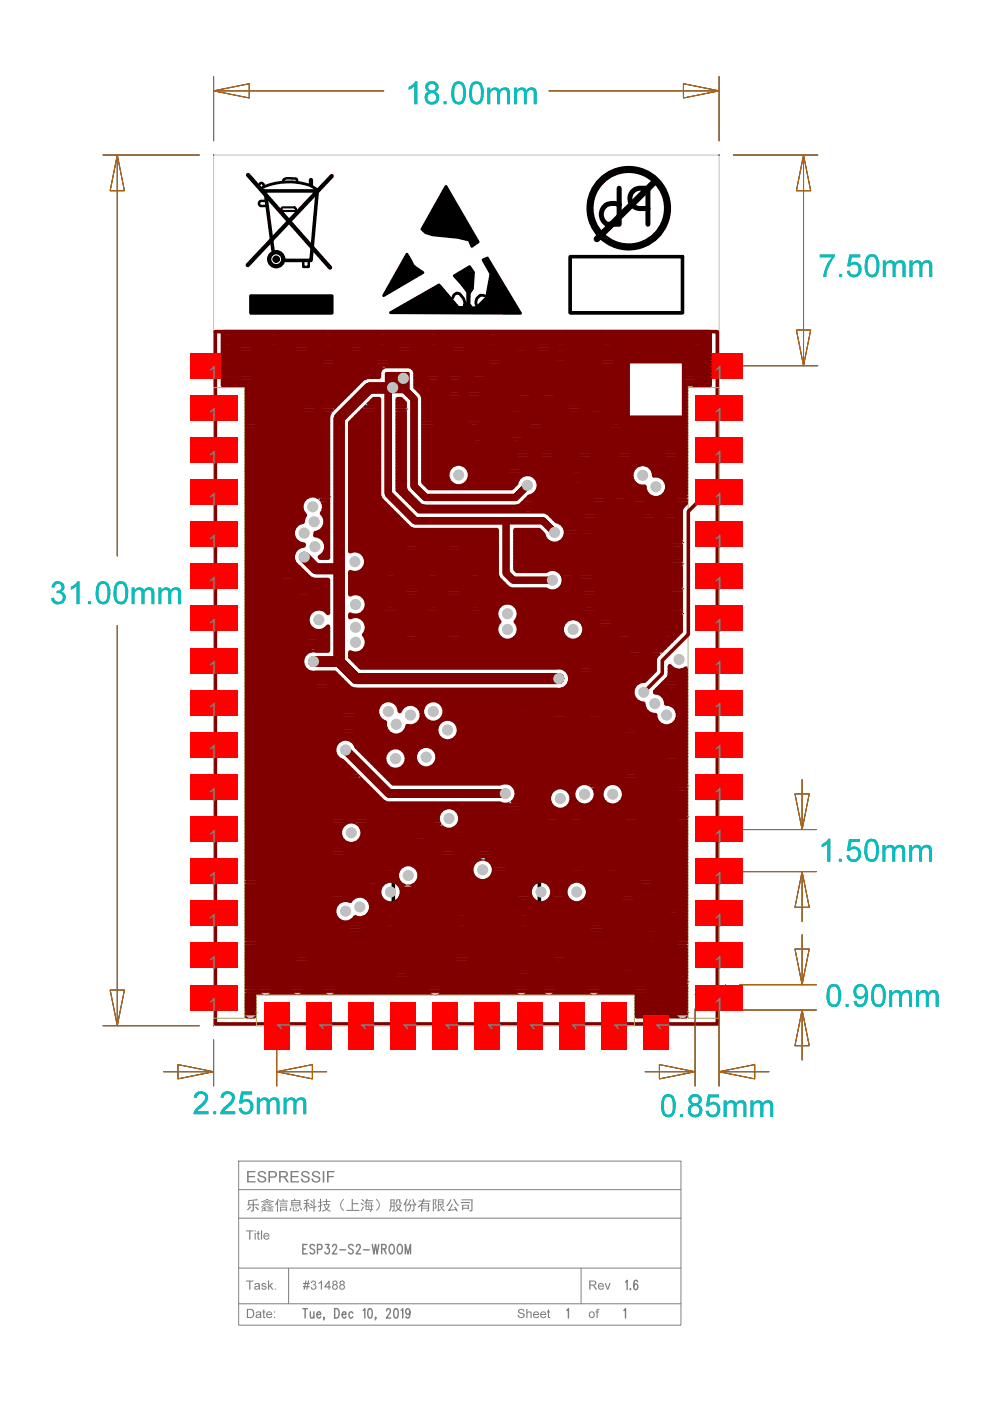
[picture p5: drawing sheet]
<svg xmlns="http://www.w3.org/2000/svg" width="210mm" height="297mm" viewBox="0 0 210 297" stroke-linecap="round" stroke-linejoin="round" font-family="sans-serif">
<defs><g id="words">
<g font-size="10.1" fill="#f00">
<text x="48.9" y="80.2" transform="rotate(-90 48.9 80.2)">J1x1</text>
<text x="156.1" y="80.2" transform="rotate(-90 156.1 80.2)">J42x1</text>
<text x="156.1" y="89.1" transform="rotate(-90 156.1 89.1)">J41x1</text>
<text x="156.1" y="187.4" transform="rotate(-90 156.1 187.4)">J30x1</text>
<text x="48.9" y="214.2" transform="rotate(-90 48.9 214.2)">J16x1</text>
<text x="156.1" y="214.2" transform="rotate(-90 156.1 214.2)">J27x1</text>
<text x="56" y="221.1">J17</text>
<text x="64.9" y="221.1">J18</text>
<text x="91.7" y="221.1">J21</text>
<text x="109.6" y="221.1">J23</text>
<text x="127.5" y="221.1">J25</text>
<text x="136.4" y="221.1">J26</text>
</g>
<g font-size="5.4" fill="#bb6000">
<text x="147.4" y="177.7">J31</text>
<text x="60.6" y="222.5" transform="rotate(-90 60.6 222.5)">J17x1</text>
</g>
<g font-size="4" fill="#808080">
<text x="44.2" y="80.4">1</text>
<text x="151.4" y="80.4">1</text>
<text x="44.2" y="89.4">1</text>
<text x="151.4" y="89.4">1</text>
<text x="44.2" y="98.3">1</text>
<text x="151.4" y="98.3">1</text>
<text x="44.2" y="107.2">1</text>
<text x="151.4" y="107.2">1</text>
<text x="44.2" y="116.1">1</text>
<text x="151.4" y="116.1">1</text>
<text x="44.2" y="125.1">1</text>
<text x="151.4" y="125.1">1</text>
<text x="44.2" y="134">1</text>
<text x="151.4" y="134">1</text>
<text x="44.2" y="142.9">1</text>
<text x="151.4" y="142.9">1</text>
<text x="44.2" y="151.9">1</text>
<text x="151.4" y="151.9">1</text>
<text x="44.2" y="160.8">1</text>
<text x="151.4" y="160.8">1</text>
<text x="44.2" y="169.7">1</text>
<text x="151.4" y="169.7">1</text>
<text x="44.2" y="178.7">1</text>
<text x="151.4" y="178.7">1</text>
<text x="44.2" y="187.6">1</text>
<text x="151.4" y="187.6">1</text>
<text x="44.2" y="196.5">1</text>
<text x="151.4" y="196.5">1</text>
<text x="44.2" y="205.5">1</text>
<text x="151.4" y="205.5">1</text>
<text x="44.2" y="214.4">1</text>
<text x="151.4" y="214.4">1</text>
<text x="61.6" y="218.6" transform="rotate(-90 61.6 218.6)">1</text>
<text x="70.5" y="218.6" transform="rotate(-90 70.5 218.6)">1</text>
<text x="79.4" y="218.6" transform="rotate(-90 79.4 218.6)">1</text>
<text x="88.4" y="218.6" transform="rotate(-90 88.4 218.6)">1</text>
<text x="97.3" y="218.6" transform="rotate(-90 97.3 218.6)">1</text>
<text x="106.2" y="218.6" transform="rotate(-90 106.2 218.6)">1</text>
<text x="115.2" y="218.6" transform="rotate(-90 115.2 218.6)">1</text>
<text x="124.1" y="218.6" transform="rotate(-90 124.1 218.6)">1</text>
<text x="133" y="218.6" transform="rotate(-90 133 218.6)">1</text>
<text x="142" y="218.6" transform="rotate(-90 142 218.6)">1</text>
</g>
<g font-size="3" fill="#808080">
<text x="64.2" y="265.8">ESP32-S2-WROOM</text>
<text x="132.6" y="273.4">1.6</text>
<text x="64.2" y="279.4">Tue, Dec 10, 2019</text>
<text x="120.2" y="279.4">1</text>
<text x="132.3" y="279.4">1</text>
</g>
<text font-size="2.4" fill="#808080" x="124.7" y="279.4">of</text>
</g></defs>
<path d="M45.3 32.9h107.2v184.6h-107.2z" fill="none" stroke="#c0c0c0" stroke-width=".21"/>
<g fill="none" stroke="#000" stroke-width=".21">
<path d="M45.3 19.3l7.5-1.5v3zM45.3 16.2v13.7M45.3 19.3h36.1M116.4 19.3h36.1M144.9 17.8l7.6 1.5-7.6 1.5zM152.5 16.2v13.7M21.8 32.9h20.5M24.9 32.9l1.5 7.5h-3zM24.9 32.9v85M45.3 32.9h.1M152.5 32.9h.1M155.5 32.9h17.9"/>
<path d="M170.4 32.9l1.5 7.5h-3zM170.4 32.9v44.6M157.2 77.5h16.2M168.9 70h3l-1.5 7.5zM24.9 132.6v84.9M152.7 175.9h20.4M168.6 168.3h3l-1.5 7.6zM170.1 165.3v10.6M153 184.8h20.1M170.1 184.8l1.5 7.6h-3zM170.1 184.8v10.6M170.1 198.2v10.6"/>
<path d="M21.8 217.5h20.5M23.4 209.9h3l-1.5 7.6zM147.4 213.9v16.4M152.4 213.8v16.5M156.1 214.1h17M156.8 208.8h16.3M168.6 201.2h3l-1.5 7.6zM170.1 214.1l1.5 7.6h-3zM170.1 214.1v10.6M34.7 227.2h10.6M37.7 225.7l7.6 1.5-7.6 1.5zM45.3 220.5v9.8"/>
<path d="M58.7 227.2l7.5-1.5v3zM58.7 220.2v10.1M58.7 227.2h10.6M136.8 227.2h10.6M139.8 225.7l7.6 1.5-7.6 1.5zM152.4 227.2l7.6-1.5v3zM152.4 227.2h10.6"/>
</g>
<path d="M56 40.5h10.8M56.3 40.7l1.6 12.4M67.3 40.2l-1.4 15h-5.4M120.9 54.4h23.8v11.9h-23.8zM83.4 182.9v15.5h-29.8v13.1M114.4 182.9v15.5h29.7v13.1" fill="none" stroke="#000" stroke-width=".76"/>
<g fill="none" stroke="#000" stroke-width=".91">
<path d="M52.6 37.1l17.4 19.6M65.9 38.2v.9M70.3 37.3l-17.8 18.9"/>
<circle cx="58.6" cy="55" r="1.5"/>
</g>
<path d="M54.9 39.2l.2-.3 .5-.1a.59 .59 0 0 1 .3 .8M63 38.5v-.5l-.2-.1-2.1-.1-.6 .3v.5M56.3 42.6h-1a.59 .59 0 0 0-.4 .5 .59 .59 0 0 0 .4 .6h1.1M64.3 55.5v1.1h1.2v-1" fill="none" stroke="#000" stroke-width=".53"/>
<path d="M55.5 39.9a13.1 13.1 0 0 1 10.8-.3l1 .6M96 63.2l.3-.7 .5-.4 .6 .1a2.33 2.33 0 0 1 1 2.7M102.8 62.7l-1-.1-.7 .7-.2 .7 .1 .7" fill="none" stroke="#000" stroke-width=".6"/>
<circle cx="58.6" cy="55" r=".39" fill="none" stroke="#000" stroke-width=".83"/>
<path d="M62.5 44h-2.4a.39 .39 0 0 0-.4 .3 .39 .39 0 0 0 .3 .4h2.6l.1-.4-.2-.3" fill="none" stroke="#000" stroke-width=".45"/>
<path d="M131.3 39.9v3.5M128.3 43.7a3.2 3.2 0 0 1 3-.4v4.2h-2.6a2.42 2.42 0 0 1-.4-3.8zM134.2 40.5a3.4 3.4 0 0 1 3.2-.6v4.3a3.2 3.2 0 0 1-3.6-1 2.16 2.16 0 0 1 .4-2.7zM137.4 44.2v3.3" fill="none" stroke="#000" stroke-width="1.1"/>
<path d="M138.5 38.8l-11.9 11.9" fill="none" stroke="#000" stroke-width="1.4"/>
<circle cx="133.3" cy="44.1" r="8.2" fill="none" stroke="#000" stroke-width="1.5"/>
<path d="M94.4 39.3l.4 .1 6.8 11.7v.3l-1.6 1.1-.7-1.3-2.3-.6-5.3-.5a3.1 3.1 0 0 1-2.4-1.3l-.1-.4zM82.5 66.1l10.6-6 .2 .1 4 4.7h1l.4-.5 .2-.5-.1-1.9-2.8-3.5 .2-.3 3.4-2 .2 .2 .9 1.4-.2 3.4-.7 1.1-.1 2.1 .5 .6 .8-.1 1.9-1.9 .9-4.9-1.7-3 .2-.3 1.1-.4 .2 .2 7.1 11.8-.4 .3-27.5-.1-.3-.2zM53 62.4h17.3l.4 .4v3.5l-.4 .4h-17.1l-.4-.4v-3.5zM86.1 53.6l.4 .1 .9 1.4a3.6 3.6 0 0 0 2.4 2.4l.2 .3-.2 .3-8.3 4.8-.4-.1v-.3z" fill="#000"/>
<g fill="none" stroke="#808080" stroke-width=".21">
<path d="M45.3 19.3l7.5-1.5v3zM45.3 16.2v13.7M45.3 19.3h36.1M116.4 19.3h36.1M144.9 17.8l7.6 1.5-7.6 1.5zM152.5 16.2v13.7M21.8 32.9h20.5M24.9 32.9l1.5 7.5h-3zM24.9 32.9v85M45.3 32.9h.1M152.5 32.9h.1M155.5 32.9h17.9"/>
<path d="M170.4 32.9l1.5 7.5h-3zM170.4 32.9v44.6M157.2 77.5h16.2M168.9 70h3l-1.5 7.5zM24.9 132.6v84.9M152.7 175.9h20.4M168.6 168.3h3l-1.5 7.6zM170.1 165.3v10.6M153 184.8h20.1M170.1 184.8l1.5 7.6h-3zM170.1 184.8v10.6M170.1 198.2v10.6"/>
<path d="M21.8 217.5h20.5M23.4 209.9h3l-1.5 7.6zM147.4 213.9v16.4M152.4 213.8v16.5M156.1 214.1h17M156.8 208.8h16.3M168.6 201.2h3l-1.5 7.6zM170.1 214.1l1.5 7.6h-3zM170.1 214.1v10.6M34.7 227.2h10.6M37.7 225.7l7.6 1.5-7.6 1.5zM45.3 220.5v9.8"/>
<path d="M58.7 227.2l7.5-1.5v3zM58.7 220.2v10.1M58.7 227.2h10.6M136.8 227.2h10.6M139.8 225.7l7.6 1.5-7.6 1.5zM152.4 227.2l7.6-1.5v3zM152.4 227.2h10.6M50.6 246.2h93.8v34.8h-93.8zM50.6 258.3h93.8M50.6 252.2h93.8M50.6 268.9h93.8M50.6 276.4h93.8"/>
<path d="M61.2 268.9v7.5M123.2 268.9v7.5"/>
</g>
<g fill="#808080">
<path d="M86.6 18.5a2.76 2.76 0 0 0 1.5-1.3h.4v4.9h-.6v-3.8l-1.3 .8zM90.6 17.6a1.39 1.39 0 0 1 1.6-.3 1.39 1.39 0 0 1 .7 1.5l-.7 .7a1.41 1.41 0 0 1 .9 1.6 1.41 1.41 0 0 1-1.5 1.1 1.41 1.41 0 0 1-1.5-1.1 1.41 1.41 0 0 1 .8-1.6 1.1 1.1 0 0 1-.3-1.9zM91 18a.76 .76 0 0 0 .1 1 .76 .76 0 0 0 1 0 .76 .76 0 0 0 .1-1 1.01 1.01 0 0 0-1.2 0zM90.6 20.7a.95 .95 0 0 0 1.9 0 .95 .95 0 0 0-1.9 0zM94.1 21.5h.6v.6h-.6zM96.4 17.5a1.47 1.47 0 0 1 2.3 1.1 3.9 3.9 0 0 1-.6 3.3 1.45 1.45 0 0 1-2.3-1 4 4 0 0 1 .6-3.4zM96.6 18.1a4.8 4.8 0 0 0 0 3.2 .87 .87 0 0 0 1 .3 .87 .87 0 0 0 .5-.9l.1-1.5a1.23 1.23 0 0 0-1-1.4zM100.1 17.5a1.47 1.47 0 0 1 2.3 1.1 3.9 3.9 0 0 1-.5 3.3 1.45 1.45 0 0 1-2.3-1 4 4 0 0 1 .5-3.4zM100.4 18.1a4.8 4.8 0 0 0 0 3.2 .87 .87 0 0 0 1 .3 .87 .87 0 0 0 .5-.9l.1-1.5a1.23 1.23 0 0 0-1-1.4zM103.3 18.6h.6v.5a1.12 1.12 0 0 1 1.1-.6 1.12 1.12 0 0 1 1 .7 1.13 1.13 0 0 1 1.2-.7 1.13 1.13 0 0 1 .9 1.2v2.4h-.6v-2.2a.73 .73 0 0 0-.5-.9 .73 .73 0 0 0-.9 .6l-.1 2.5h-.6v-2.2a.62 .62 0 0 0-.6-.8 .97 .97 0 0 0-.9 1.2v1.8h-.6zM109 18.6h.6v.5a1.12 1.12 0 0 1 1-.6 1.12 1.12 0 0 1 1 .7 1.13 1.13 0 0 1 1.3-.7 1.13 1.13 0 0 1 .9 1.2v2.4h-.6v-2.2a.73 .73 0 0 0-.5-.9 .73 .73 0 0 0-.9 .6l-.1 2.5h-.6v-2.2a.62 .62 0 0 0-.6-.8 .97 .97 0 0 0-.9 1.2v1.8h-.6z"/>
<path d="M11.4 123.6a1.34 1.34 0 0 1 1.6-.2 1.34 1.34 0 0 1 .5 1.6l-.5 .5a1.4 1.4 0 0 1 .9 1.6 1.4 1.4 0 0 1-1.6 1.1 1.38 1.38 0 0 1-1.5-1.4l.6-.1a.96 .96 0 0 0 1.2 .9 .96 .96 0 0 0 .7-1.3 .96 .96 0 0 0-1.3-.5l.1-.6a.77 .77 0 0 0 .9-.6 .77 .77 0 0 0-.7-.9 .77 .77 0 0 0-.8 .9l-.6-.1zM15 124.4a2.76 2.76 0 0 0 1.4-1.2h.4v4.9h-.6v-3.8l-1.2 .7zM18.7 127.5h.6v.6h-.6zM21 123.5a1.47 1.47 0 0 1 2.3 1.1 3.9 3.9 0 0 1-.6 3.3 1.45 1.45 0 0 1-2.3-1 4 4 0 0 1 .6-3.4zM21.2 124.1a4.8 4.8 0 0 0 0 3.2 .87 .87 0 0 0 1 .2 .87 .87 0 0 0 .5-.8l.1-1.5a1.23 1.23 0 0 0-1-1.4zM24.7 123.5a1.47 1.47 0 0 1 2.3 1.1 3.9 3.9 0 0 1-.5 3.3 1.45 1.45 0 0 1-2.3-1 4 4 0 0 1 .5-3.4zM24.9 124.1a4.8 4.8 0 0 0 0 3.2 .87 .87 0 0 0 1.1 .2 .87 .87 0 0 0 .5-.8l.1-1.5a1.23 1.23 0 0 0-1-1.4zM27.9 124.6h.6v.5a1.12 1.12 0 0 1 1.1-.6 1.12 1.12 0 0 1 1 .7 1.13 1.13 0 0 1 1.2-.7 1.13 1.13 0 0 1 .9 1.2v2.4h-.6v-2.2a.73 .73 0 0 0-.5-.9 .73 .73 0 0 0-.9 .6l-.1 2.5h-.6v-2.2a.62 .62 0 0 0-.6-.9 .97 .97 0 0 0-.9 1.3v1.8h-.6zM33.6 124.6h.6v.5a1.12 1.12 0 0 1 1-.6 1.12 1.12 0 0 1 1 .7 1.13 1.13 0 0 1 1.3-.7 1.13 1.13 0 0 1 .9 1.2v2.4h-.6v-2.2a.73 .73 0 0 0-.6-.9 .73 .73 0 0 0-.8 .6l-.1 2.5h-.6v-2.2a.62 .62 0 0 0-.6-.9 .97 .97 0 0 0-.9 1.3v1.8h-.6z"/>
<path d="M174.2 179a2.77 2.77 0 0 0 1.4-1.2h.4v4.9h-.6v-3.8l-1.2 .7zM177.9 182.1h.6v.6h-.6zM180 177.9h2.3v.6h-1.8l-.2 1.3a1.54 1.54 0 0 1 2 .3 1.54 1.54 0 0 1-.1 2 1.55 1.55 0 0 1-1.6 .6 1.55 1.55 0 0 1-1.1-1.3l.6-.1a.96 .96 0 0 0 1.1 .9 .96 .96 0 0 0 .8-1.1 .98 .98 0 0 0-.7-1.1 .98 .98 0 0 0-1.1 .5l-.7-.1zM183.9 178.1a1.47 1.47 0 0 1 2.3 1.1 3.9 3.9 0 0 1-.5 3.3 1.45 1.45 0 0 1-2.3-1 4 4 0 0 1 .5-3.4zM184.1 178.7a4.8 4.8 0 0 0 0 3.2 .87 .87 0 0 0 1 .2 .87 .87 0 0 0 .6-.8l.1-1.5a1.23 1.23 0 0 0-1-1.4zM187.1 179.2h.6v.5a1.12 1.12 0 0 1 1-.6 1.12 1.12 0 0 1 1 .7 1.13 1.13 0 0 1 1.3-.7 1.13 1.13 0 0 1 .9 1.2v2.4h-.6v-2.2a.73 .73 0 0 0-.5-.9 .73 .73 0 0 0-.9 .6l-.1 2.5h-.6v-2.2a.62 .62 0 0 0-.6-.9 .97 .97 0 0 0-.9 1.3v1.8h-.6zM192.8 179.2h.6v.5a1.12 1.12 0 0 1 1-.6 1.12 1.12 0 0 1 1 .7 1.13 1.13 0 0 1 1.3-.7 1.13 1.13 0 0 1 .9 1.2v2.4h-.6v-2.2a.73 .73 0 0 0-.6-.9 .73 .73 0 0 0-.9 .6v2.5h-.6v-2.2a.62 .62 0 0 0-.6-.9 .97 .97 0 0 0-.9 1.3v1.8h-.6z"/>
<path d="M41.6 231.7a1.5 1.5 0 0 1 2.1 0 1.5 1.5 0 0 1 0 2.2l-1.9 1.7h2.4v.6h-3.2a3.8 3.8 0 0 1 1.8-2.3 1.14 1.14 0 0 0 .5-1.7 .9 .9 0 0 0-1-.2 .9 .9 0 0 0-.6 .8l-.6-.1 .1-.5zM45.2 235.6h.6v.6h-.6zM47.2 231.7a1.5 1.5 0 0 1 2.2 0 1.5 1.5 0 0 1-.1 2.2l-1.8 1.7h2.4v.6h-3.2a3.8 3.8 0 0 1 1.8-2.3 1.14 1.14 0 0 0 .4-1.7 .9 .9 0 0 0-1-.2 .9 .9 0 0 0-.5 .8l-.6-.1zM51.2 231.4h2.3v.6h-1.9l-.2 1.3a1.54 1.54 0 0 1 2.1 .3 1.54 1.54 0 0 1-.1 2.1 1.55 1.55 0 0 1-1.6 .5 1.55 1.55 0 0 1-1.2-1.3h.6a.96 .96 0 0 0 1.1 .8 .96 .96 0 0 0 .8-1.1 .98 .98 0 0 0-.6-1.1 .98 .98 0 0 0-1.2 .5l-.6-.1zM54.5 232.7h.6v.6a1.12 1.12 0 0 1 1-.7 1.12 1.12 0 0 1 1 .7 1.13 1.13 0 0 1 1.3-.6 1.13 1.13 0 0 1 .9 1.1v2.4h-.7v-2.1a.73 .73 0 0 0-.5-1 .73 .73 0 0 0-.9 .6v2.5h-.6v-2.2a.62 .62 0 0 0-.7-.8 .97 .97 0 0 0-.8 1.2v1.8h-.6zM60.1 232.7h.6v.6a1.12 1.12 0 0 1 1.1-.7 1.12 1.12 0 0 1 1 .7 1.13 1.13 0 0 1 1.2-.6 1.13 1.13 0 0 1 .9 1.1v2.4h-.6v-2.1a.73 .73 0 0 0-.5-1 .73 .73 0 0 0-.9 .6l-.1 2.5h-.6v-2.2a.62 .62 0 0 0-.6-.8 .97 .97 0 0 0-.9 1.2v1.8h-.6z"/>
<path d="M173.8 53.9h3.2v.5l-.9 1.4a5.6 5.6 0 0 0-.9 2.9h-.6v-.6a7.5 7.5 0 0 1 1.8-3.5h-2.6zM177.9 58.1h.6v.6h-.6zM180.1 53.9h2.3v.7h-1.8l-.2 1.2a1.54 1.54 0 0 1 2 .3 1.54 1.54 0 0 1-.1 2.1 1.55 1.55 0 0 1-1.6 .6 1.55 1.55 0 0 1-1.1-1.3l.6-.1a.96 .96 0 0 0 1 .9 .96 .96 0 0 0 .9-1.2 .98 .98 0 0 0-.7-1 .98 .98 0 0 0-1.2 .4l-.6-.1zM184 54.1a1.47 1.47 0 0 1 2.3 1.1 3.9 3.9 0 0 1-.5 3.3 1.45 1.45 0 0 1-2.3-1 4 4 0 0 1 .5-3.4zM184.2 54.8a4.8 4.8 0 0 0 0 3.1 .87 .87 0 0 0 1 .3 .87 .87 0 0 0 .6-.9v-1.5a1.23 1.23 0 0 0-.9-1.4zM187.2 55.2h.6v.6a1.12 1.12 0 0 1 1-.6 1.12 1.12 0 0 1 1 .6 1.13 1.13 0 0 1 1.3-.6 1.13 1.13 0 0 1 .9 1.1v2.4h-.6v-2.1a.73 .73 0 0 0-.6-1 .73 .73 0 0 0-.8 .6l-.1 2.5h-.6v-2.2a.62 .62 0 0 0-.6-.8 .97 .97 0 0 0-.9 1.2v1.8h-.6zM192.9 55.2h.6v.6a1.12 1.12 0 0 1 1-.6 1.12 1.12 0 0 1 1 .6 1.13 1.13 0 0 1 1.3-.6 1.13 1.13 0 0 1 .8 1.1v2.4h-.6v-2.1a.73 .73 0 0 0-.5-1 .73 .73 0 0 0-.9 .6v2.5h-.7v-2.2a.62 .62 0 0 0-.6-.8 .97 .97 0 0 0-.8 1.2v1.8h-.6z"/>
<path d="M140.8 232.2a1.47 1.47 0 0 1 2.3 1.1 3.9 3.9 0 0 1-.5 3.3 1.45 1.45 0 0 1-2.3-1 4 4 0 0 1 .5-3.4zM141 232.8a4.8 4.8 0 0 0 0 3.2 .87 .87 0 0 0 1 .3 .87 .87 0 0 0 .6-.9l.1-1.5a1.23 1.23 0 0 0-1-1.4zM144.2 236.2h.6v.6h-.6zM146.4 232.3a1.39 1.39 0 0 1 1.6-.3 1.39 1.39 0 0 1 .7 1.5l-.6 .7a1.41 1.41 0 0 1 .8 1.6 1.41 1.41 0 0 1-1.5 1.1 1.41 1.41 0 0 1-1.5-1.1 1.41 1.41 0 0 1 .8-1.6 1.1 1.1 0 0 1-.3-1.9zM146.8 232.7a.76 .76 0 0 0 .1 1 .76 .76 0 0 0 1 0 .76 .76 0 0 0 .1-1 1.01 1.01 0 0 0-1.2 0zM146.4 235.4a.95 .95 0 0 0 1.9 0 .95 .95 0 0 0-1.9 0zM150.1 232h2.3v.6h-1.8l-.2 1.3a1.54 1.54 0 0 1 2.1 .3 1.54 1.54 0 0 1-.1 2.1 1.55 1.55 0 0 1-1.7 .5 1.55 1.55 0 0 1-1.1-1.3h.6a.96 .96 0 0 0 1.1 .9 .96 .96 0 0 0 .8-1.2 .98 .98 0 0 0-.7-1 .98 .98 0 0 0-1.1 .4l-.6-.1zM153.5 233.3h.6v.6a1.12 1.12 0 0 1 1-.6 1.12 1.12 0 0 1 1 .6 1.13 1.13 0 0 1 1.3-.6 1.13 1.13 0 0 1 .8 1.1v2.4h-.6v-2.1a.73 .73 0 0 0-.5-1 .73 .73 0 0 0-.9 .6v2.5h-.7v-2.2a.62 .62 0 0 0-.6-.8 .97 .97 0 0 0-.8 1.2v1.8h-.6zM159.1 233.3h.6v.6a1.12 1.12 0 0 1 1.1-.6 1.12 1.12 0 0 1 1 .6 1.13 1.13 0 0 1 1.2-.6 1.13 1.13 0 0 1 .9 1.1v2.4h-.6v-2.1a.73 .73 0 0 0-.5-1 .73 .73 0 0 0-.9 .6l-.1 2.5h-.6v-2.2a.62 .62 0 0 0-.6-.8 .97 .97 0 0 0-.9 1.2v1.8h-.6z"/>
<path d="M175.9 208.9a1.47 1.47 0 0 1 2.3 1.1 3.9 3.9 0 0 1-.5 3.3 1.45 1.45 0 0 1-2.3-1.1 4 4 0 0 1 .5-3.3zM176.1 209.5a4.8 4.8 0 0 0 0 3.2 .87 .87 0 0 0 1 .2 .87 .87 0 0 0 .6-.9v-1.4a1.23 1.23 0 0 0-.9-1.5zM179.3 212.9h.6v.6h-.6zM181.3 209.1a1.53 1.53 0 0 1 1.7-.4 1.53 1.53 0 0 1 1 1.5 3.6 3.6 0 0 1-.8 3.1 1.36 1.36 0 0 1-1.4 .2 1.36 1.36 0 0 1-.8-1.3h.6a.81 .81 0 0 0 .7 .8 1.55 1.55 0 0 0 1.1-1.8 1.44 1.44 0 0 1-1.9 .3 1.44 1.44 0 0 1-.5-1.9zM181.8 209.5a1.01 1.01 0 0 0 0 1.6 1.01 1.01 0 0 0 1.5-.4 .99 .99 0 0 0-.2-1.3 .99 .99 0 0 0-1.3 .1zM185.4 208.9a1.47 1.47 0 0 1 2.3 1.1 3.9 3.9 0 0 1-.6 3.3 1.45 1.45 0 0 1-2.3-1.1 4 4 0 0 1 .6-3.3zM185.6 209.5a4.8 4.8 0 0 0 0 3.2 .87 .87 0 0 0 1 .2 .87 .87 0 0 0 .5-.9l.1-1.4a1.23 1.23 0 0 0-1-1.5zM188.5 210h.7v.5a1.12 1.12 0 0 1 1-.6 1.12 1.12 0 0 1 1 .7 1.13 1.13 0 0 1 1.3-.7 1.13 1.13 0 0 1 .8 1.1v2.5h-.6v-2.2a.73 .73 0 0 0-.5-.9 .73 .73 0 0 0-.9 .6l-.1 2.5h-.6v-2.3a.62 .62 0 0 0-.6-.8 .97 .97 0 0 0-.8 1.2v1.9h-.7zM194.2 210h.6v.5a1.12 1.12 0 0 1 1.1-.6 1.12 1.12 0 0 1 .9 .7 1.13 1.13 0 0 1 1.3-.7 1.13 1.13 0 0 1 .9 1.1v2.5h-.6v-2.2a.73 .73 0 0 0-.5-.9 .73 .73 0 0 0-.9 .6l-.1 2.5h-.6v-2.3a.62 .62 0 0 0-.6-.8 .97 .97 0 0 0-.9 1.2v1.9h-.6z"/>
<path d="M64.2 272h.4l.2-.5h.2l-.1 .5h.3l.1-.5h.3l-.1 .5h.2v.2h-.3l-.1 .5h.4v.2h-.4l-.1 .5h-.3l.1-.5h-.3l-.1 .5h-.2l.1-.5h-.3v-.2h.3l.1-.5h-.4zM64.8 272.2v.5h.3l.1-.5zM66.1 271.6a.51 .51 0 0 1 .8 0 .51 .51 0 0 1-.2 .8 .6 .6 0 0 1 .1 1 .6 .6 0 0 1-.9-.5h.2a.38 .38 0 0 0 .5 .3 .38 .38 0 0 0 .3-.5 .38 .38 0 0 0-.6-.2v-.2a.31 .31 0 0 0 .4-.2 .31 .31 0 0 0-.2-.4 .31 .31 0 0 0-.4 .3h-.2zM67.5 272l.8-.5v1.9h-.3v-1.5l-.5 .3zM69.7 271.5h.2v1.2h.2v.3h-.2v.4h-.3v-.4h-.8v-.3zM69.6 272l-.5 .7h.5zM70.6 271.6a.52 .52 0 0 1 .8 0 .52 .52 0 0 1-.1 .8 .57 .57 0 0 1 .2 .9 .57 .57 0 0 1-.9 0 .57 .57 0 0 1 .2-.9l-.3-.4zM70.7 272a.31 .31 0 0 0 .6 0 .31 .31 0 0 0-.6 0zM70.6 272.9a.4 .4 0 0 0 .8 0 .4 .4 0 0 0-.8 0zM72.1 271.6a.52 .52 0 0 1 .9 0 .52 .52 0 0 1-.2 .8 .57 .57 0 0 1 .2 .9 .57 .57 0 0 1-.9 0 .57 .57 0 0 1 .2-.9l-.3-.4zM72.2 272a.31 .31 0 0 0 .6 0 .31 .31 0 0 0-.6 0zM72.2 272.9a.38 .38 0 0 0 .7 0 .38 .38 0 0 0-.7 0z"/>
<path d="M52.2 260.9h1.5v.2h-.6v1.7h-.3v-1.7h-.6zM54 260.9h.2v.2h-.2zM54 261.4h.2v1.4h-.2zM54.6 261.1l.2-.2v.5h.3v.2h-.3v.9l.3 .1v.2l-.5-.1v-1.1h-.2v-.2h.2zM55.3 260.9h.3v1.9h-.3zM56 261.6a.67 .67 0 0 1 .8-.2 .67 .67 0 0 1 .3 .8h-1a.44 .44 0 0 0 .3 .4 .44 .44 0 0 0 .5-.2h.2a.72 .72 0 0 1-1 .3 .72 .72 0 0 1-.1-1.1zM56.2 261.7l-.1 .2h.8l-.2-.3z"/>
<path d="M109.9 277.7a.76 .76 0 0 1 .7-.2 .76 .76 0 0 1 .6 .5h-.3a.4 .4 0 0 0-.4-.3 .4 .4 0 0 0-.3 .5h.1a.88 .88 0 0 1 .9 .8 .81 .81 0 0 1-.8 .5 .81 .81 0 0 1-.7-.7h.3a.47 .47 0 0 0 .5 .5 .47 .47 0 0 0 .4-.5l-.1-.2a.71 .71 0 0 1-.9-.9zM111.6 277.5h.2v.7a.48 .48 0 0 1 .6-.2 .48 .48 0 0 1 .3 .6v.8h-.2v-1a.34 .34 0 0 0-.5-.1 .34 .34 0 0 0-.2 .4v.7h-.2zM113.2 278.2a.67 .67 0 0 1 .8-.1 .67 .67 0 0 1 .3 .7h-1.1a.44 .44 0 0 0 .4 .4 .44 .44 0 0 0 .5-.2h.2a.72 .72 0 0 1-1.1 .3 .72 .72 0 0 1 0-1.1zM113.3 278.5l-.1 .1h.9l-.1-.3-.3-.1zM114.7 278.2a.67 .67 0 0 1 .8-.1 .67 .67 0 0 1 .3 .7h-1.1a.44 .44 0 0 0 .4 .4 .44 .44 0 0 0 .5-.2h.2a.72 .72 0 0 1-1.1 .3 .72 .72 0 0 1 0-1.1zM114.9 278.3l-.2 .3h.9l-.3-.3zM116.2 277.7l.2-.1v.4h.2v.3h-.2v.9l.2 .1 .1 .1-.5-.1v-1h-.2v-.3h.2z"/>
<path d="M52.3 277.5h.7a.97 .97 0 0 1 .9 1 .97 .97 0 0 1-.9 .9h-.7zM52.6 277.7v1.5a.8 .8 0 0 0 1.1-.7 .8 .8 0 0 0-1.1-.8zM54.3 278.2a.62 .62 0 0 1 1.1 .2l.1 1h-.3l-.1-.1-.5 .2a.43 .43 0 0 1-.4-.5 .43 .43 0 0 1 .5-.4h.4a.34 .34 0 0 0-.3-.4 .34 .34 0 0 0-.4 .3h-.2zM54.4 279a.35 .35 0 0 0 .5 .2 .35 .35 0 0 0 .2-.4zM55.8 277.7l.2-.1v.4h.3v.3h-.3v.9l.3 .1v.1l-.5-.1v-1h-.2v-.3h.2zM56.6 278.2a.67 .67 0 0 1 .8-.1 .67 .67 0 0 1 .3 .7h-1a.44 .44 0 0 0 .3 .4 .44 .44 0 0 0 .5-.2h.2a.72 .72 0 0 1-1.1 .3 .72 .72 0 0 1 0-1.1zM56.8 278.3l-.1 .3h.8l-.3-.3zM58.1 278h.2v.3h-.2zM58.1 279.2h.2v.2h-.2z"/>
<path d="M124.9 271.5h.9a.54 .54 0 0 1 .6 .4 .54 .54 0 0 1-.5 .6l.7 .9h-.3l-.3-.4a.64 .64 0 0 0-.8-.4v.8h-.3zM125.2 271.7v.7h.7l.2-.2v-.4zM126.9 272.2a.67 .67 0 0 1 .8-.1 .67 .67 0 0 1 .4 .7h-1.1a.44 .44 0 0 0 .3 .4 .44 .44 0 0 0 .5-.2h.3a.72 .72 0 0 1-1.1 .3 .72 .72 0 0 1-.1-1.1zM127 272.4v.2h.8l-.2-.4zM128.2 272h.3l.3 1.2 .4-1.2h.3l-.5 1.4h-.3z"/>
<path d="M52.2 271.5h1.5v.2h-.6v1.7h-.3v-1.7h-.6zM54.1 272.1a.67 .67 0 0 1 .9 0 .67 .67 0 0 1 .1 .9l.1 .4h-.2l-.1-.2-.5 .3a.43 .43 0 0 1-.5-.5 .43 .43 0 0 1 .5-.4l.4-.1a.34 .34 0 0 0-.3-.3 .34 .34 0 0 0-.3 .3l-.3-.1zM54.2 272.9a.35 .35 0 0 0 .4 .3 .35 .35 0 0 0 .2-.4zM55.6 272.1l.3-.1 .4 .1 .2 .3h-.3a.27 .27 0 0 0-.3-.2 .27 .27 0 0 0-.2 .3h.1a.6 .6 0 0 1 .7 .7 .63 .63 0 0 1-1.1-.2h.2a.3 .3 0 0 0 .4 .3 .3 .3 0 0 0 .2-.4 .56 .56 0 0 1-.6-.2 .56 .56 0 0 1 0-.6zM56.8 271.5h.3v1.1l.5-.6h.4l-.6 .5 .6 .9h-.3l-.5-.7-.1 .2v.5h-.3zM58.2 273.2h.3v.2h-.3z"/>
<path d="M52.4 248.3h1.7v.3h-1.4v.7h1.3v.3h-1.3v.8h1.5v.3h-1.8zM54.8 248.6a.95 .95 0 0 1 .9-.3 .95 .95 0 0 1 .7 .7h-.3a.49 .49 0 0 0-.6-.5 .49 .49 0 0 0-.4 .7h.1a1.1 1.1 0 0 1 1.2 1 1.01 1.01 0 0 1-1 .5 1.01 1.01 0 0 1-.9-.8h.4a.64 .64 0 0 0 .5 .6 .64 .64 0 0 0 .7-.5l-.1-.2a1.19 1.19 0 0 1-1.3-1zM56.9 248.3h.9a.73 .73 0 0 1 1 .7 .73 .73 0 0 1-.9 .7h-.7v1h-.3zM57.2 248.6v.8h.7a.45 .45 0 0 0 .5-.4 .45 .45 0 0 0-.5-.4zM59.2 248.3h1a.67 .67 0 0 1 .8 .5 .67 .67 0 0 1-.6 .8l.9 1.1h-.4l-.3-.5a.8 .8 0 0 0-1.1-.6v1.1h-.3zM59.5 248.6v.8h.7a.41 .41 0 0 0 .5-.3 .41 .41 0 0 0-.2-.5zM61.6 248.3h1.8v.3h-1.5v.7h1.4v.3h-1.4v.8h1.5v.3h-1.8zM64 248.6a.95 .95 0 0 1 .9-.3 .95 .95 0 0 1 .7 .7h-.3a.49 .49 0 0 0-.6-.5 .49 .49 0 0 0-.4 .7h.1a1.1 1.1 0 0 1 1.3 1 1.01 1.01 0 0 1-1.1 .5 1.01 1.01 0 0 1-.8-.8h.3a.64 .64 0 0 0 .6 .6 .64 .64 0 0 0 .7-.5l-.2-.2a1.19 1.19 0 0 1-1.3-1zM66.4 248.5a.95 .95 0 0 1 1.5 .5h-.4a.49 .49 0 0 0-.6-.5 .49 .49 0 0 0-.3 .7h.1a1.1 1.1 0 0 1 1.2 1 1.01 1.01 0 0 1-1.1 .5 1.01 1.01 0 0 1-.8-.8h.4a.64 .64 0 0 0 .5 .6 .64 .64 0 0 0 .7-.5l-.1-.2a1.19 1.19 0 0 1-1.3-1zM68.4 248.3h.4v2.4h-.4zM69.3 248.3h1.7v.3h-1.3v.7h1.1v.3h-1.1v1.1h-.4z"/>
<path d="M52.7 254.4l1.8-.2 .2 .3-1.8 .1-.1 .7h.8v-.6h.2v.6h1.1v.3h-1.1v1a.44 .44 0 0 1-.6 .3l-.1-.3h.5v-1h-1.1l-.1-.2zM53 255.7l.3 .2-.8 .7-.1-.1zM54.3 255.8l.6 .6-.2 .2-.6-.6zM55.7 254.9h.9v-.1h-.5v-.1h1v.1h-.4v.1h.9v.2h-.4h.2l-.1 .2h.4v.1h-2.1v-.1h.5l-.1-.2h.2h-.5zM56.9 255.9h.8v.2h-.3v.1h.5v.2h-.5v.3h.2v-.3l.2 .1-.1 .2h.3v.1h-1.4v-.1h.2l-.1-.2 .2-.1 .1 .3h.2v-.3h-.5v-.2h.5v-.1h-.3zM55.3 254.7l.9-.2 .4-.4 .6 .4 .8 .2v.2l-.8-.2a.73 .73 0 0 0-1.2 0l-.6 .2zM55.7 255.9h.7v.1h-.3v.2h.3v.1h-.3v.3l.2-.3 .2 .1-.1 .2h.1v.1l-1.1 .2v-.2h.2l-.1-.3h.2l.1 .2h.2v-.3h-.5v-.1h.5v-.2h-.3zM56.5 255.9l.6-.4 1 .4-.1 .1-.7-.4-.6 .5zM55.3 255.9l.6-.5 .7 .3-.1 .2-.5-.3-.6 .5zM56.7 255.1v.2h.4l.1-.2zM56.2 255.1l.1 .2h.3v-.2zM59.3 255.9h1.5v.9h-.2v-.2h-1v.3h-.3zM58.9 254.2l.3 .1-.2 .4v2.2h-.3v-1.7l-.2 .4-.2-.2zM59.6 256v.4h1v-.4zM59.2 254.6h1.8v.2h-1.8zM59.3 255h1.6v.2h-1.6zM59.3 255.4h1.6v.2h-1.6zM59.9 254.3l.2-.1 .1 .3-.2 .1zM61.7 254.5h.6l.1-.4 .2 .1-.1 .3h1.2v1.3h-2zM62.1 256h.2v.6h.9v-.3l.3 .2-.1 .2-1.2 .1zM62 254.6v.3h1.5v-.3zM62 255.4v.2h1.5v-.2zM62 255v.2h1.5v-.2zM63.5 256.1l.2-.2 .4 .6-.2 .1zM61.6 256l.2 .1-.2 .6-.3-.1zM62.6 256l.2-.1 .2 .3-.2 .2zM64.4 254.5l1-.3 .2 .2-.4 .1v.5h.4v.3h-.4v1.6h-.3v-1.2l-.4 .8-.2-.2 .6-1h-.5v-.3h.5v-.4l-.4 .1zM66.5 254.2h.2v1.6l.4-.1v.2l-.4 .1v.9h-.2v-.8l-1 .1v-.2l1-.1zM65.7 255.3l.1-.2 .5 .5-.2 .2zM65.8 254.6l.1-.2 .5 .5-.2 .2zM65.2 255.6l.2-.2 .3 .4-.2 .1zM68.5 254.6h.6v-.4h.3l-.1 .4h.8v.2h-.8v.5h.6l-.5 1 .7 .4-.1 .2-.8-.4-.8 .4-.1-.1-.1-.1 .9-.4-.6-1h.6v-.5h-.6zM67.8 254.2h.3v.6h.3v.2h-.3v.5l.3-.2v.2l-.3 .2-.1 1-.4 .2-.1-.3 .3-.1v-.7l-.3 .2-.1-.2 .4-.2v-.6h-.4v-.2h.4zM68.9 255.5l.3 .7 .4-.7zM72.8 254.2l.2 .1a1.3 1.3 0 0 0 0 2.3l-.2 .1a1.49 1.49 0 0 1 0-2.5zM74.6 254.2h.2v.9h1.2v.2h-1.2v1.2h1.4v.3h-2.8v-.3h1.2zM77.7 254.1l.3 .2-.1 .2h1.2v.2h-1.3l-.2 .2h1.3v.7h.3v.2h-.3l-.1 .5h.3v.2h-.3l-.2 .4h-.2l-.1-.2 .3-.2h-1.1l.1-.7h-.3v-.2h.3v-.6l-.2 .3-.2-.2zM77.7 255.8v.5h.9l.1-.5zM77.8 255.1l-.1 .5h1v-.5zM77 255.7l.1 .2-.4 .9-.2-.1zM76.6 255l.5 .4-.1 .2-.6-.4zM76.7 254.2l.6 .4-.2 .2-.5-.4zM78 255.9h.2l.2 .3-.2 .1zM78 255.3l.2-.1 .2 .3-.2 .1zM79.7 254.3l.1-.1a1.51 1.51 0 0 1 0 2.5l-.1-.1a1.29 1.29 0 0 0 0-2.3zM82.8 254.3h.9l-.1 2.4-.4 .2-.1-.3h.3l.1-.7h-.5l-.3 1-.2-.2 .2-.5zM83.8 255.4h1.3l-.5 .9 .7 .3-.2 .3-.6-.4-.7 .4-.1-.2 .6-.4zM84 254.3h.9v.6l.4 .1-.1 .2h-.4l-.2-.7h-.3l-.4 .8-.2-.2 .2-.1zM83 255.2v.4h.5v-.4zM83 254.5v.5h.5v-.5zM84.2 255.6l.3 .6 .3-.6zM86.9 254.3l.3 .1-.5 .9h1.2l-.5-1 .2-.1 .3 .7 .4 .6-.2 .1-.2-.2v.4a.76 .76 0 0 1-.6 1.1l-.1-.3 .4-.1 .1-.9h-.6l-.1 .7-.5 .6-.2-.2 .2-.1a.75 .75 0 0 0 .2-1.2l-.3 .3-.2-.2 .5-.5zM86.2 254.1l.2 .2-.3 .5v2.1h-.2v-1.7l-.2 .4-.2-.2zM88.7 254.6h.9l.1-.5 .3 .1-.1 .4h1.4v.2h-1.5l-.1 .3h1.3l-.1 1.7-.4 .1-.1-.3h.3v-.4h-1.2v.7h-.2v-1.3l-.6 .4-.2-.1 1.1-1.1h-.9zM89.5 255.3v.3h1.2v-.3zM89.5 255.8v.3h1.2v-.3zM92.8 254.3h1.3v1.1h-.6l.1 .5 .4-.3 .2 .2-.5 .3 .7 .5-.2 .2-.6-.5-.3-.9h-.3v1.1l.4-.2v.3l-.5 .3-.2-.2zM91.7 254.3h.9l-.2 .6a.62 .62 0 0 0 .2 .8l-.3 .5-.1 .1-.2-.2a.44 .44 0 0 0 .4-.4 .44 .44 0 0 0-.3-.5l.2-.7h-.3v2.4h-.3zM93 254.9v.4h.8v-.4zM93 254.5v.3h.8v-.3zM95.8 255.2l.2 .1-.6 1.2 1.2-.2-.3-.3 .2-.2 .6 1-.2 .1-.2-.3-1.6 .2-.1-.2 .4-.5zM96.1 254.3l.3-.1 .5 .9 .5 .4-.3 .2-.3-.3zM95.5 254.3h.3l-1 1.5-.2-.2zM98 255.4h1.5v1h-.3v-.1h-1v.3h-.2zM97.9 254.3h2.3v2.4l-.6 .2-.1-.3h.4v-.2v-1.9h-2zM98.2 255.6v.5h1v-.5zM97.7 254.9h1.9v.2h-1.9z"/>
</g>
<path d="M46.9 70.2v11.7l.4 .3h4.6v133.3l.2 .4 1.8 .1 .4-.3 .1-4.7h80.1v4.5l.3 .4h10.9l.2-.4v-73.7l-.1-.4-.3-.1a2.36 2.36 0 0 1-2.8 0 .71 .71 0 0 0-.8-.5l-.3 .4v1.6l-.2 .6-2.8 2.9a.59 .59 0 0 0 .3 .9 2.02 2.02 0 0 1 1.9 2.2l.3 .2a1.97 1.97 0 0 1 2.2 1.9 1.97 1.97 0 0 1-2 2.1 1.97 1.97 0 0 1-2-2.2l-.2-.2a2.12 2.12 0 0 1-2.3-2.2l-.4-.3a1.97 1.97 0 0 1-1.8-2.1 1.97 1.97 0 0 1 2.2-1.8l2.5-2.5v-2.3l.1-.5 5.4-5.5v-25.6a2.09 2.09 0 0 1 1.1-1.5v-24.7h4.6l.4-.3 .1-11.5-.3-.4-103.4-.1zM95.3 100.7a1.95 1.95 0 0 1 3.9 0 1.95 1.95 0 0 1-3.9 0zM106.2 128.8a1.97 1.97 0 0 1 2.8 0 1.97 1.97 0 0 1-.1 2.8v.2a2.33 2.33 0 0 1 .1 3 1.97 1.97 0 0 1-2.8 0 1.97 1.97 0 0 1 .1-2.8v-.2a2.33 2.33 0 0 1-.1-3zM119.6 133.5a1.95 1.95 0 0 1 3.9 0 1.95 1.95 0 0 1-3.9 0zM70.6 87.3l6.6-6.6 .7-.3 2.7-.1 .2-.4v-.7a1.13 1.13 0 0 1 1.2-1.1l4.9 .1a1.14 1.14 0 0 1 .7 1l.1 3.1 1.3 1.5 .3 .8v17.6l.1 .4 1.3 1.2 .3 .2h17.4l.4-.2 1-1a2.01 2.01 0 0 1 2-1.9 2.01 2.01 0 0 1 2 2 2.01 2.01 0 0 1-1.9 2.1l-1.8 1.7-.8 .3h-19.1l-.8-.3-2.7-2.6-.4-.7v-18l-.2-.3-.9-.9a1.2 1.2 0 0 0-1.3 .2v19.5l.1 .3 4.5 4.5 .3 .2h26.3l.8 .2 1.9 1.8a1.99 1.99 0 0 1 1.7 2.1 1.99 1.99 0 0 1-2 1.9 1.99 1.99 0 0 1-2-1.9l-.9-1-.3-.1h-5l-.4 .2-.1 8.6 .1 .3 .7 .5h6.1a2.01 2.01 0 0 1 2.8 .1 2.01 2.01 0 0 1 0 2.8 2.01 2.01 0 0 1-2.8 .1h-7.2l-.8-.4-1.7-1.8-.2-.8v-9.1l-.2-.4-17.9-.1-.8-.4-5.6-5.7-.4-.5-.1-.6v-20.1l-.2-.4-.2-.1-1.5 .2-5 5-.1 .3v27.3l.2 .4h.3a1.97 1.97 0 0 1 2.9 1.8 1.97 1.97 0 0 1-2.9 1.7l-.3 .1-.2 .4v4.7l.1 .3 .3 .2a2.06 2.06 0 0 1 2.2 .1 2.06 2.06 0 0 1 .9 2.1 2.16 2.16 0 0 1-3.1 1.1l-.4 .4v.7l.2 .4h.3a1.99 1.99 0 0 1 2.6 .5 1.99 1.99 0 0 1-.1 2.6v.4a1.99 1.99 0 0 1 .1 2.6 1.99 1.99 0 0 1-2.6 .5l-.5 .3v1.3l2.4 2.4 .3 .1h41.5a1.96 1.96 0 0 1 2.4 1.9 1.96 1.96 0 0 1-2.4 1.9h-42.5l-1-.3-3.4-3.3h-4.2a1.95 1.95 0 0 1-2.4-2 1.95 1.95 0 0 1 2.5-1.8h2.5l.5-.3v-5.2l-.1-.4-.6-.1a1.97 1.97 0 0 1-3 .5 1.97 1.97 0 0 1 0-3 1.97 1.97 0 0 1 3 .5l.6-.1 .1-.3v-7.3l-.5-.2h-2.5l-.7-.2-.6-.4-2.2-2.1a1.99 1.99 0 0 1-.9-2.3 1.99 1.99 0 0 1 2-1.4 .63 .63 0 0 0 .2-.6 .63 .63 0 0 0-.4-.5 1.98 1.98 0 0 1-1.9-2 1.98 1.98 0 0 1 2-2l.6-1.7-.1-.4a1.96 1.96 0 0 1-.1-2.8 1.96 1.96 0 0 1 2.7-.1 1.96 1.96 0 0 1 .2 2.7v.3a2.04 2.04 0 0 1 .7 2.2 2.04 2.04 0 0 1-1.9 1.4l-.2 .9 .2 .4a2.02 2.02 0 0 1 2.1 1.6 2.02 2.02 0 0 1-1.2 2.3l-.1 .5 .6 .4h1.5l.3-.1 .2-.4v-29.6l.2-.7zM81 149.5a2 2 0 0 1 2.2-.4 2 2 0 0 1 1.1 1.9 .47 .47 0 0 0 .5 .2 .47 .47 0 0 0 .4-.3 1.96 1.96 0 0 1 2.5-1.1 1.96 1.96 0 0 1 1.2 2.6 1.96 1.96 0 0 1-2.6 1.1l-.4 .4a1.99 1.99 0 0 1-2.4 1.5 1.99 1.99 0 0 1-1.4-2.4l-.2-.2a2.01 2.01 0 0 1-.9-3.3zM81.9 160.8a1.95 1.95 0 0 1 3.9 0 1.95 1.95 0 0 1-3.9 0zM89.9 150.8a1.95 1.95 0 0 1 3.9 0 1.95 1.95 0 0 1-3.9 0zM92.9 154.8a1.95 1.95 0 0 1 3.9 0 1.95 1.95 0 0 1-3.9 0zM88.4 160.5a1.95 1.95 0 0 1 3.9 0 1.95 1.95 0 0 1-3.9 0zM71.8 157.7a2.01 2.01 0 0 1 3.4 .9l8 7.9 22.8 .1a1.99 1.99 0 0 1 3.1 1.6 1.99 1.99 0 0 1-3.1 1.7h-23.8l-.9-.5-8.4-8.4a2.03 2.03 0 0 1-1.1-3.3zM72.5 176.6a1.95 1.95 0 0 1 3.9 0 1.95 1.95 0 0 1-3.9 0zM71.9 191.8l1-.5 1.6 .1a1.98 1.98 0 0 1 2.7-.9 1.98 1.98 0 0 1 .8 2.8 1.98 1.98 0 0 1-2.7 .7l-.2 .1a1.98 1.98 0 0 1-2.9 .7 1.98 1.98 0 0 1-.3-3zM84.6 185.6a1.95 1.95 0 0 1 3.9 0 1.95 1.95 0 0 1-3.9 0zM80.9 189.1a1.95 1.95 0 0 1 3.8 0 1.95 1.95 0 0 1-3.8 0zM93.3 173.5a1.95 1.95 0 0 1 3.8 0 1.95 1.95 0 0 1-3.8 0zM100.4 184.4a1.95 1.95 0 0 1 3.9 0 1.95 1.95 0 0 1-3.9 0zM116.8 169.3a1.95 1.95 0 0 1 3.9 0 1.95 1.95 0 0 1-3.9 0zM112.8 189.1a1.95 1.95 0 0 1 3.9 0 1.95 1.95 0 0 1-3.9 0zM122 168.4a1.95 1.95 0 0 1 3.9 0 1.95 1.95 0 0 1-3.9 0zM120.3 189.1a1.95 1.95 0 0 1 3.9 0 1.95 1.95 0 0 1-3.9 0zM128 168.4a1.95 1.95 0 0 1 3.9 0 1.95 1.95 0 0 1-3.9 0zM133.6 77.1h11v11h-11zM134.9 99.4a2.01 2.01 0 0 1 2.2-.3 2.01 2.01 0 0 1 1.2 1.9l.3 .3a1.98 1.98 0 0 1 2.4 1.6 1.98 1.98 0 0 1-1.9 2.3 1.98 1.98 0 0 1-2-2.2l-.3-.3a1.99 1.99 0 0 1-2.2-.9 1.99 1.99 0 0 1 .3-2.4z" fill="#800000"/>
<g fill="none" stroke="#800000" stroke-width=".21">
<path d="M48.4 70.8h.1M53.4 74.2h.1M56.9 72h.1M58.1 73.2h.1M58.1 70.8h.1M59.3 72h.1M62.7 74.2h.1M63.8 75.4h.1M63.8 73h.1M65 74.2h.1M68.4 72h.1M68.4 76.8h.1"/>
<path d="M69.6 73.2h.1M69.6 70.8h.1M69.6 78h.1M69.6 75.7h.1M70.8 72h.1M70.8 76.8h.1M74.3 74.4h.1M75.5 75.6h.1M75.5 73.2h.1M76.7 74.4h.1M79.9 76.8h.1M79.9 72h.1"/>
<path d="M81.1 78h.1M81.1 75.6h.1M81.1 73.2h.1M81.1 70.8h.1M82.3 76.8h.1M82.3 72h.1M84.6 74.2h.1M85.7 75.4h.1M85.7 73.1h.1M86.9 74.2h.1M90.7 79.6h.1M90.7 72h.1"/>
<path d="M91.9 78.4h.1M91.9 73.2h.1M91.9 70.8h.1M93 79.6h.1M93.1 72h.1M95.3 79.6h.1M96.1 74.3h.1M96.5 78.4h.1M97.3 75.4h.1M97.3 73.1h.1M97.7 79.6h.1M98.5 74.3h.1"/>
<path d="M100.4 79.2h.1M101.6 78h.1M102.8 79.2h.1M103.4 72h.1M103.7 76.4h.1M104.6 73.2h.1M104.6 70.8h.1M104.9 77.6h.1M104.9 75.2h.1M105.8 72h.1M106.1 76.4h.1M109.3 75.1h.1"/>
<path d="M110.5 76.3h.1M110.5 74h.1M111.7 75.1h.1M114 73.7h.1M115.2 74.9h.1M115.2 72.5h.1M116.4 73.7h.1M117.7 72h.1M117.7 75.5h.1M118.9 73.2h.1M118.9 70.9h.1M118.9 76.6h.1"/>
<path d="M118.9 74.3h.1M120.1 72h.1M120.1 75.5h.1M127.6 72h.1M127.7 76.7h.1M128.8 73.2h.1M128.8 70.9h.1M128.9 77.9h.1M128.9 75.5h.1M130 72h.1M130 76.7h.1M147.8 70.9h.1"/>
<path d="M52.1 90.9h.1M52.2 81.6h.1M53.3 92.1h.1M53.3 89.7h.1M53.4 80.4h.1M54.5 90.9h.1M64.4 86.4h.1M65.6 87.6h.1M65.6 85.2h.1M66.7 86.4h.1M68.4 86.4h.1M69.6 87.6h.1"/>
<path d="M69.6 85.2h.1M70.8 86.4h.1M77.1 86.7h.1M78.3 87.9h.1M78.3 85.5h.1M79.4 86.7h.1M83.9 86.7h.1M85.1 87.9h.1M85.1 85.5h.1M86.3 86.7h.1M89.5 90h.1M90.7 91.2h.1"/>
<path d="M90.7 88.9h.1M91.9 90h.1M91.9 80.8h.1M95.2 84.1h.1M96.4 85.3h.1M96.4 83h.1M96.5 80.8h.1M97.6 84.1h.1M99.3 83.5h.1M99.3 89h.1M100.1 94.4h.1M100.5 84.7h.1"/>
<path d="M100.5 82.3h.1M100.5 90.2h.1M100.5 87.8h.1M101.2 95.6h.1M101.2 93.2h.1M101.6 80.4h.1M101.7 83.5h.1M101.7 89h.1M102.4 94.4h.1M108.3 87.9h.1M108.4 92.2h.1M109.2 99h.1"/>
<path d="M109.5 89h.1M109.5 86.7h.1M109.6 93.4h.1M109.6 91h.1M109.7 96.4h.1M110 84.5h.1M110.7 87.9h.1M110.8 92.2h.1M110.9 97.6h.1M110.9 95.2h.1M111.2 85.7h.1M111.2 83.3h.1"/>
<path d="M112 96.4h.1M112.4 90.5h.1M112.4 84.5h.1M113.6 91.7h.1M113.6 89.3h.1M114.8 90.5h.1M114.9 96.4h.1M115.2 84.5h.1M116.1 97.6h.1M116.1 95.2h.1M116.4 85.7h.1M116.4 83.3h.1"/>
<path d="M117.3 96.4h.1M117.6 84.5h.1M120.5 86.3h.1M121.7 87.5h.1M121.7 85.1h.1M122.8 96.5h.1M122.9 86.3h.1M124 97.7h.1M124 95.3h.1M125.2 87.9h.1M125.2 96.5h.1M126.4 89.1h.1"/>
<path d="M126.4 86.7h.1M127.5 87.9h.1M129.3 91.1h.1M130.5 92.3h.1M130.5 89.9h.1M131.2 96.4h.1M131.7 91.1h.1M132.4 97.6h.1M132.4 95.2h.1M133.6 96.4h.1M141 96.4h.1M142.2 97.6h.1"/>
<path d="M142.2 95.2h.1M143.4 96.4h.1M145.1 80.9h.1M67.5 105.3h.1M68.7 106.5h.1M68.7 104.1h.1M69.8 105.3h.1M82.8 119.8h.1M86.1 116.5h.1M87.3 117.7h.1M87.3 115.4h.1M88.5 116.5h.1"/>
<path d="M91.8 119.8h.1M95.1 116.5h.1M96.2 117.7h.1M96.2 115.4h.1M97.4 116.5h.1M100.7 119.8h.1M108 100.2h.1M109.2 101.4h.1M110.4 100.2h.1M110.8 107.2h.1M112 108.4h.1M112 106h.1"/>
<path d="M113.2 107.2h.1M120 113h.1M121.1 101.2h.1M121.2 114.2h.1M121.2 111.8h.1M122.3 102.4h.1M122.3 100h.1M122.4 113h.1M123.3 113.7h.1M123.5 101.2h.1M123.9 109.3h.1M124.5 114.9h.1"/>
<path d="M124.5 112.5h.1M125.1 110.5h.1M125.1 108.1h.1M125.7 113.7h.1M125.8 105.8h.1M126.3 109.3h.1M127 107h.1M127 104.6h.1M128.2 105.8h.1M130.3 105h.1M131.5 106.2h.1M131.5 103.8h.1"/>
<path d="M132.7 105h.1M134.4 107h.1M135.6 108.2h.1M135.6 105.8h.1M136.4 110.2h.1M136.8 107h.1M137.5 111.4h.1M137.5 109h.1M138.7 110.2h.1M140.9 110.2h.1M142.1 111.4h.1M142.1 109h.1"/>
<path d="M142.4 115h.1M142.4 119.5h.1M143.3 110.2h.1M143.5 105.5h.1M143.6 116.2h.1M143.6 113.8h.1M143.6 118.3h.1M144.7 106.7h.1M144.7 104.4h.1M144.8 115h.1M144.8 119.5h.1M59.7 123.3h.1"/>
<path d="M60.9 124.5h.1M60.9 122.1h.1M62.1 123.3h.1M63.1 126.8h.1M64.3 128h.1M64.3 125.6h.1M65 136.6h.1M65.5 126.8h.1M66.2 137.7h.1M66.2 135.4h.1M67.4 136.6h.1M81.7 129.9h.1"/>
<path d="M81.7 121h.1M82.8 131.1h.1M82.8 128.8h.1M82.8 122.2h.1M84 129.9h.1M84 121h.1M86.1 134.4h.1M86.1 125.5h.1M87.3 135.6h.1M87.3 133.2h.1M87.3 126.7h.1M87.3 124.3h.1"/>
<path d="M88.5 134.4h.1M88.5 125.5h.1M90.6 129.9h.1M90.6 121h.1M91.8 131.1h.1M91.8 128.8h.1M91.8 122.2h.1M93 129.9h.1M93 121h.1M95.1 125.5h.1M95.1 134.4h.1M96.2 126.7h.1"/>
<path d="M96.2 124.3h.1M96.2 135.6h.1M96.2 133.2h.1M97.4 125.5h.1M97.4 134.4h.1M99.5 121h.1M99.5 129.9h.1M100.7 122.2h.1M100.7 131.1h.1M100.7 128.8h.1M101.9 121h.1M101.9 129.9h.1"/>
<path d="M119.1 121.2h.1M120.2 122.4h.1M120.2 120h.1M121.4 121.2h.1M123 122.3h.1M123.7 129.9h.1M123.7 125.8h.1M124.2 123.5h.1M124.2 121.1h.1M124.9 131.1h.1M124.9 128.7h.1M124.9 126.9h.1"/>
<path d="M124.9 124.6h.1M125.4 122.3h.1M126.1 129.9h.1M126.1 125.8h.1M127.2 132.4h.1M128.4 133.6h.1M128.4 131.2h.1M129.6 132.4h.1M131.1 134.3h.1M132.3 135.5h.1M132.3 133.1h.1M133.5 137.8h.1"/>
<path d="M133.5 134.3h.1M134.7 139h.1M134.7 136.7h.1M135.9 137.8h.1M138.1 137.8h.1M139.3 139h.1M139.3 136.7h.1M140.4 133.8h.1M140.5 137.8h.1M141.6 135h.1M141.6 132.6h.1M142.4 124.8h.1"/>
<path d="M142.4 130.1h.1M142.7 133.8h.1M143.6 120.7h.1M143.6 126h.1M143.6 123.6h.1M143.6 131.3h.1M143.6 128.9h.1M144.8 124.8h.1M144.8 130.1h.1M67 145.6h.1M68.2 146.8h.1M68.2 144.4h.1"/>
<path d="M69.4 145.6h.1M72.7 151.7h.1M72.7 155.4h.1M73.9 152.9h.1M73.9 150.5h.1M73.9 156.6h.1M73.9 154.2h.1M75.1 151.7h.1M75.1 155.4h.1M109.5 150h.1M110.7 151.2h.1M110.7 148.8h.1"/>
<path d="M111.9 150h.1M117.4 152.7h.1M118.6 153.9h.1M118.6 151.5h.1M119.8 152.7h.1M123 142.5h.1M124.2 143.6h.1M124.2 141.3h.1M124.9 152.7h.1M125.4 142.5h.1M126.1 153.9h.1M126.1 151.5h.1"/>
<path d="M127.3 152.7h.1M132.5 155.8h.1M133.7 157h.1M133.7 154.6h.1M134.9 155.8h.1M141.1 145.1h.1M142.3 146.3h.1M142.3 143.9h.1M142.4 158.9h.1M143.5 145.1h.1M70.4 173.9h.1M71.6 175.1h.1"/>
<path d="M71.6 172.7h.1M71.6 179.7h.1M72.8 173.9h.1M74.1 165.3h.1M75.3 166.5h.1M75.3 164.1h.1M75.4 173.9h.1M76.5 165.3h.1M76.6 175.1h.1M76.6 172.7h.1M77.8 173.9h.1M88 178.6h.1"/>
<path d="M89.2 179.8h.1M89.2 177.5h.1M90.4 178.6h.1M91.5 175.4h.1M92.7 176.6h.1M92.7 174.2h.1M93.9 175.4h.1M96.5 176h.1M97.7 177.2h.1M97.7 174.8h.1M98.9 176h.1M102.8 179.9h.1"/>
<path d="M107.7 170.9h.1M108.9 172.1h.1M108.9 169.7h.1M110.1 170.9h.1M115.9 173.1h.1M117.1 174.3h.1M117.1 171.9h.1M118.2 173.1h.1M120.9 172.9h.1M122 174.1h.1M122 171.7h.1M123.2 172.9h.1"/>
<path d="M125 166.1h.1M126.2 167.3h.1M126.2 164.9h.1M127.4 166.1h.1M132.5 173.2h.1M132.5 165h.1M133.7 174.3h.1M133.7 172h.1M133.7 166.2h.1M133.7 163.8h.1M134.9 173.2h.1M134.9 165h.1"/>
<path d="M141.2 160.1h.1M142.4 161.3h.1M143.5 166.7h.1M143.5 173.2h.1M143.6 160.1h.1M144.7 167.8h.1M144.7 165.5h.1M144.7 174.3h.1M144.7 172h.1M145.8 166.7h.1M51.9 199.6h.1M51.9 186.9h.1"/>
<path d="M53.1 198.4h.1M53.1 188.1h.1M53.1 185.7h.1M54.3 199.6h.1M54.3 186.9h.1M70.3 189.5h.1M70.4 180.8h.1M71.5 190.7h.1M71.5 188.3h.1M71.6 182h.1M72.7 189.5h.1M72.8 180.8h.1"/>
<path d="M74.1 196.8h.1M75.3 198h.1M75.3 195.6h.1M76.5 196.8h.1M77.9 188.3h.1M79 189.5h.1M79 187.1h.1M80.2 188.3h.1M81.7 185.4h.1M81.7 195.2h.1M82.9 186.6h.1M82.9 184.2h.1"/>
<path d="M82.9 196.4h.1M82.9 194h.1M84.1 185.4h.1M84.1 195.2h.1M85.2 188.9h.1M86.4 190.1h.1M86.4 187.7h.1M87.6 188.9h.1M93.8 181.3h.1M95 182.5h.1M95 180.1h.1M96.2 181.3h.1"/>
<path d="M96.8 195.2h.1M98 196.4h.1M98 194h.1M99.2 195.2h.1M101.6 181.1h.1M102.8 182.3h.1M104 181.1h.1M104.9 184.4h.1M106.1 185.6h.1M106.1 183.2h.1M107.3 184.4h.1M109.8 189.7h.1"/>
<path d="M109.8 195.2h.1M111 190.9h.1M111 188.5h.1M111 196.4h.1M111 194h.1M112.2 189.7h.1M112.2 195.2h.1M117.1 189.4h.1M118.3 190.6h.1M118.3 188.2h.1M119.5 189.4h.1M121.1 185.3h.1"/>
<path d="M122.3 186.5h.1M122.3 184.1h.1M123.5 185.3h.1M125.2 196.9h.1M126.4 198.1h.1M126.4 195.7h.1M127.6 196.9h.1M128.5 185.3h.1M129.7 186.5h.1M129.7 184.1h.1M130.9 185.3h.1M131.9 191h.1"/>
<path d="M133.1 192.2h.1M133.1 189.8h.1M134.3 191h.1M135.8 186.5h.1M136.9 187.7h.1M136.9 185.3h.1M137.1 198.5h.1M138.1 186.5h.1M138.3 199.6h.1M138.3 197.3h.1M139.5 198.5h.1M141.6 192.4h.1"/>
<path d="M142.8 193.6h.1M142.8 191.2h.1M144 192.4h.1M144.7 199.1h.1M53.1 209h.1M53.1 200.8h.1M54.3 210.2h.1M55.1 209.8h.1M56.3 208.6h.1M57.5 209.8h.1M61.9 209.6h.1M62.8 203.9h.1"/>
<path d="M63.1 208.4h.1M64 205.1h.1M64 202.7h.1M64.2 209.6h.1M65.2 203.9h.1M68.7 209.7h.1M69.9 208.5h.1M71.1 209.7h.1M84 207.3h.1M85.2 208.5h.1M85.2 206.1h.1M86.4 207.3h.1"/>
<path d="M91.1 209.8h.1M92.2 208.6h.1M93.4 209.8h.1M96.7 203.1h.1M97.9 204.3h.1M97.9 201.9h.1M99.1 203.1h.1M109.4 209.7h.1M109.9 205.5h.1M110.5 208.5h.1M111.1 206.7h.1M111.1 204.3h.1"/>
<path d="M111.7 209.7h.1M112.3 205.5h.1M115.2 209.7h.1M116.4 208.5h.1M117.3 202.5h.1M117.6 209.7h.1M118.5 203.7h.1M118.5 201.3h.1M119.7 202.5h.1M124.7 209.7h.1M125.9 208.5h.1M127.1 209.7h.1"/>
<path d="M132 205.2h.1M133.2 206.4h.1M133.2 204h.1M134.4 205.2h.1M134.7 209.8h.1M135.9 208.6h.1M137.1 209.8h.1M143.5 208.2h.1M143.5 200.3h.1M144.7 209.4h.1M144.7 207h.1M144.7 201.5h.1"/>
</g>
<path d="M45.7 70.3h106.4v146.8h-106.4z" fill="none" stroke="#800000" stroke-width=".76"/>
<path d="M45.3 82.2h6.6v133.7h-6.6zM145.9 82.2h6.6v133.7h-6.6zM54.4 211h80.1v6.5h-80.1z" fill="none" stroke="#b6b66a" stroke-width=".21"/>
<g fill="none" stroke="#bb6000" stroke-width=".21">
<path d="M45.3 19.3l7.5-1.5v3zM45.3 16.2v13.7M45.3 19.3h36.1M116.4 19.3h36.1M144.9 17.8l7.6 1.5-7.6 1.5zM152.5 16.2v13.7M21.8 32.9h20.5M24.9 32.9l1.5 7.5h-3zM24.9 32.9v85M45.3 32.9h.1M152.5 32.9h.1M24.9 132.6v84.9"/>
<path d="M21.8 217.5h20.5M23.4 209.9h3l-1.5 7.6z"/>
</g>
<path d="M81.8 78.9h4.9l.2 .3-.1 4-.3 .2-4.7-.1-.2-.3v-3.8z" fill="#800000"/>
<g fill="none" stroke="#bb6000" stroke-width=".21">
<path d="M152.5 32.9h.1M155.5 32.9h17.9M170.4 32.9l1.5 7.5h-3zM170.4 32.9v44.6M157.2 77.5h16.2M168.9 70h3l-1.5 7.5zM152.7 175.9h20.4M168.6 168.3h3l-1.5 7.6zM170.1 165.3v10.6M153 184.8h20.1M170.1 184.8l1.5 7.6h-3zM170.1 184.8v10.6"/>
<path d="M170.1 198.2v10.6M147.4 213.9v16.4M152.4 213.8v16.5M156.1 214.1h17M156.8 208.8h16.3M168.6 201.2h3l-1.5 7.6zM170.1 214.1l1.5 7.6h-3zM170.1 214.1v10.6M34.7 227.2h10.6M37.7 225.7l7.6 1.5-7.6 1.5zM45.3 220.5v9.8M58.7 227.2l7.5-1.5v3z"/>
<path d="M58.7 220.2v10.1M58.7 227.2h10.6M136.8 227.2h10.6M139.8 225.7l7.6 1.5-7.6 1.5zM152.4 227.2l7.6-1.5v3zM152.4 227.2h10.6"/>
</g>
<path d="M152.5 104.3h-2.5l-4.1 4.1v26.1l-5.5 5.5v2.8l-3.9 4" fill="none" stroke="#800000" stroke-width=".76"/>
<path d="M73.3 159l9.2 9.2h24.6" fill="none" stroke="#800000" stroke-width="1.8"/>
<path d="M82 82.3h-3.7l-6.4 6.3v32M64.5 118.1l2.5 2.5h4.9M71.9 120.6v19.7M66.5 140.3h5.4M71.9 140.3l3.6 3.6h43" fill="none" stroke="#800000" stroke-width="2.3"/>
<path d="M82.3 83v21.7l5.7 5.7h19.3M85.1 81.9l2.7 2.7v18.5l2.4 2.4h19.1l2.5-2.6M107.3 110.4h7.8l2.5 2.5M107.3 110.4v11.1l1.5 1.5h8.3" fill="none" stroke="#800000" stroke-width="1.5"/>
<g fill="#c0c0c0">
<circle cx="53.1" cy="214.7" r="1.19"/>
<circle cx="144.7" cy="214.7" r="1.19"/>
<circle cx="53.1" cy="199.6" r="1.19"/>
<circle cx="53.1" cy="210.2" r="1.19"/>
<circle cx="56.3" cy="209.8" r="1.19"/>
<circle cx="64" cy="203.9" r="1.19"/>
<circle cx="63.1" cy="209.6" r="1.19"/>
<circle cx="69.9" cy="209.7" r="1.19"/>
<circle cx="85.2" cy="207.3" r="1.19"/>
<circle cx="92.2" cy="209.8" r="1.19"/>
<circle cx="97.9" cy="203.1" r="1.19"/>
<circle cx="110.5" cy="209.7" r="1.19"/>
<circle cx="111.1" cy="205.5" r="1.19"/>
<circle cx="116.4" cy="209.7" r="1.19"/>
<circle cx="125.9" cy="209.7" r="1.19"/>
<circle cx="118.5" cy="202.5" r="1.19"/>
<circle cx="135.9" cy="209.8" r="1.19"/>
<circle cx="144.7" cy="208.2" r="1.19"/>
<circle cx="144.7" cy="200.3" r="1.19"/>
<circle cx="133.2" cy="205.2" r="1.19"/>
<circle cx="138.3" cy="198.5" r="1.19"/>
<circle cx="53.1" cy="186.9" r="1.19"/>
<circle cx="82.9" cy="185.4" r="1.19"/>
<circle cx="79" cy="188.3" r="1.19"/>
<circle cx="71.5" cy="189.5" r="1.19"/>
<circle cx="82.8" cy="189.1" r="1.19"/>
<circle cx="73.3" cy="193.2" r="1.19"/>
<circle cx="76.3" cy="192.3" r="1.19"/>
<circle cx="75.3" cy="196.8" r="1.19"/>
<circle cx="82.9" cy="195.2" r="1.19"/>
<circle cx="86.6" cy="185.6" r="1.19"/>
<circle cx="86.4" cy="188.9" r="1.19"/>
<circle cx="98" cy="195.2" r="1.19"/>
<circle cx="106.1" cy="184.4" r="1.19"/>
<circle cx="111" cy="189.7" r="1.19"/>
<circle cx="114.7" cy="189.1" r="1.19"/>
<circle cx="102.3" cy="184.4" r="1.19"/>
<circle cx="111" cy="195.2" r="1.19"/>
<circle cx="126.4" cy="196.9" r="1.19"/>
<circle cx="122.3" cy="189.1" r="1.19"/>
<circle cx="118.3" cy="189.4" r="1.19"/>
<circle cx="122.3" cy="185.3" r="1.19"/>
<circle cx="129.7" cy="185.3" r="1.19"/>
<circle cx="136.9" cy="186.5" r="1.19"/>
<circle cx="142.8" cy="192.4" r="1.19"/>
<circle cx="133.1" cy="191" r="1.19"/>
<circle cx="76.6" cy="173.9" r="1.19"/>
<circle cx="74.5" cy="176.6" r="1.19"/>
<circle cx="71.6" cy="173.9" r="1.19"/>
<circle cx="71.6" cy="180.8" r="1.19"/>
<circle cx="95.2" cy="173.5" r="1.19"/>
<circle cx="95" cy="181.3" r="1.19"/>
<circle cx="89.2" cy="178.6" r="1.19"/>
<circle cx="92.7" cy="175.4" r="1.19"/>
<circle cx="97.7" cy="176" r="1.19"/>
<circle cx="108.9" cy="170.9" r="1.19"/>
<circle cx="107.1" cy="168.2" r="1.19"/>
<circle cx="102.8" cy="181.1" r="1.19"/>
<circle cx="117.1" cy="173.1" r="1.19"/>
<circle cx="118.8" cy="169.3" r="1.19"/>
<circle cx="129.9" cy="168.4" r="1.19"/>
<circle cx="123.9" cy="168.4" r="1.19"/>
<circle cx="122" cy="172.9" r="1.19"/>
<circle cx="144.7" cy="173.2" r="1.19"/>
<circle cx="133.7" cy="173.2" r="1.19"/>
<circle cx="73.3" cy="159" r="1.19"/>
<circle cx="84" cy="153.6" r="1.19"/>
<circle cx="83.9" cy="160.8" r="1.19"/>
<circle cx="73.9" cy="155.4" r="1.19"/>
<circle cx="75.3" cy="165.3" r="1.19"/>
<circle cx="94.9" cy="154.8" r="1.19"/>
<circle cx="90.4" cy="160.5" r="1.19"/>
<circle cx="126.2" cy="166.1" r="1.19"/>
<circle cx="142.4" cy="160.1" r="1.19"/>
<circle cx="144.7" cy="166.7" r="1.19"/>
<circle cx="133.7" cy="165" r="1.19"/>
<circle cx="133.7" cy="155.8" r="1.19"/>
<circle cx="66.5" cy="140.3" r="1.19"/>
<circle cx="68.2" cy="145.6" r="1.19"/>
<circle cx="82.3" cy="150.8" r="1.19"/>
<circle cx="73.9" cy="151.7" r="1.19"/>
<circle cx="91.9" cy="150.8" r="1.19"/>
<circle cx="87" cy="151.6" r="1.19"/>
<circle cx="110.7" cy="150" r="1.19"/>
<circle cx="118.5" cy="143.9" r="1.19"/>
<circle cx="118.6" cy="152.7" r="1.19"/>
<circle cx="126.1" cy="152.7" r="1.19"/>
<circle cx="124.2" cy="142.5" r="1.19"/>
<circle cx="144" cy="139.8" r="1.19"/>
<circle cx="136.5" cy="146.8" r="1.19"/>
<circle cx="138.8" cy="149.2" r="1.19"/>
<circle cx="141.3" cy="151.6" r="1.19"/>
<circle cx="142.3" cy="145.1" r="1.19"/>
<circle cx="67.6" cy="131.4" r="1.19"/>
<circle cx="60.9" cy="123.3" r="1.19"/>
<circle cx="64.3" cy="126.8" r="1.19"/>
<circle cx="66.2" cy="136.6" r="1.19"/>
<circle cx="75.4" cy="136.2" r="1.19"/>
<circle cx="75.4" cy="133" r="1.19"/>
<circle cx="75.4" cy="128.2" r="1.19"/>
<circle cx="82.8" cy="129.9" r="1.19"/>
<circle cx="91.8" cy="129.9" r="1.19"/>
<circle cx="87.3" cy="125.5" r="1.19"/>
<circle cx="96.2" cy="125.5" r="1.19"/>
<circle cx="96.2" cy="134.4" r="1.19"/>
<circle cx="87.3" cy="134.4" r="1.19"/>
<circle cx="107.6" cy="130.1" r="1.19"/>
<circle cx="107.6" cy="133.5" r="1.19"/>
<circle cx="100.7" cy="129.9" r="1.19"/>
<circle cx="117.1" cy="123" r="1.19"/>
<circle cx="121.5" cy="133.5" r="1.19"/>
<circle cx="124.9" cy="125.8" r="1.19"/>
<circle cx="128.4" cy="132.4" r="1.19"/>
<circle cx="124.9" cy="129.9" r="1.19"/>
<circle cx="143.6" cy="124.8" r="1.19"/>
<circle cx="143.6" cy="130.1" r="1.19"/>
<circle cx="141.6" cy="133.8" r="1.19"/>
<circle cx="139.3" cy="137.8" r="1.19"/>
<circle cx="134.7" cy="137.8" r="1.19"/>
<circle cx="132.3" cy="134.3" r="1.19"/>
<circle cx="64.5" cy="118.1" r="1.19"/>
<circle cx="66.8" cy="115.9" r="1.19"/>
<circle cx="64.5" cy="113" r="1.19"/>
<circle cx="66.6" cy="110.6" r="1.19"/>
<circle cx="75.2" cy="119.1" r="1.19"/>
<circle cx="82.8" cy="121" r="1.19"/>
<circle cx="91.8" cy="121" r="1.19"/>
<circle cx="96.2" cy="116.5" r="1.19"/>
<circle cx="87.3" cy="116.5" r="1.19"/>
<circle cx="100.7" cy="121" r="1.19"/>
<circle cx="117.6" cy="112.9" r="1.19"/>
<circle cx="120.2" cy="121.2" r="1.19"/>
<circle cx="124.2" cy="122.3" r="1.19"/>
<circle cx="121.2" cy="113" r="1.19"/>
<circle cx="124.5" cy="113.7" r="1.19"/>
<circle cx="125.1" cy="109.3" r="1.19"/>
<circle cx="137.5" cy="110.2" r="1.19"/>
<circle cx="142.1" cy="110.2" r="1.19"/>
<circle cx="143.6" cy="115" r="1.19"/>
<circle cx="143.6" cy="119.5" r="1.19"/>
<circle cx="66.3" cy="107.4" r="1.19"/>
<circle cx="68.7" cy="105.3" r="1.19"/>
<circle cx="97.2" cy="100.7" r="1.19"/>
<circle cx="111.8" cy="102.9" r="1.19"/>
<circle cx="101.2" cy="94.4" r="1.19"/>
<circle cx="112" cy="107.2" r="1.19"/>
<circle cx="109.2" cy="100.2" r="1.19"/>
<circle cx="110.9" cy="96.4" r="1.19"/>
<circle cx="116.1" cy="96.4" r="1.19"/>
<circle cx="124" cy="96.5" r="1.19"/>
<circle cx="122.3" cy="101.2" r="1.19"/>
<circle cx="127" cy="105.8" r="1.19"/>
<circle cx="139.1" cy="103.2" r="1.19"/>
<circle cx="136.3" cy="100.8" r="1.19"/>
<circle cx="144.7" cy="105.5" r="1.19"/>
<circle cx="142.2" cy="96.4" r="1.19"/>
<circle cx="132.4" cy="96.4" r="1.19"/>
<circle cx="131.5" cy="105" r="1.19"/>
<circle cx="135.6" cy="107" r="1.19"/>
<circle cx="53.3" cy="90.9" r="1.19"/>
<circle cx="52.2" cy="80.4" r="1.19"/>
<circle cx="65.6" cy="86.4" r="1.19"/>
<circle cx="69.6" cy="86.4" r="1.19"/>
<circle cx="83.2" cy="82.2" r="1.19"/>
<circle cx="78.3" cy="86.7" r="1.19"/>
<circle cx="85.1" cy="86.7" r="1.19"/>
<circle cx="85.5" cy="80.2" r="1.19"/>
<circle cx="96.4" cy="84.1" r="1.19"/>
<circle cx="90.7" cy="90" r="1.19"/>
<circle cx="91.9" cy="79.6" r="1.19"/>
<circle cx="96.5" cy="79.6" r="1.19"/>
<circle cx="100.5" cy="83.5" r="1.19"/>
<circle cx="100.5" cy="89" r="1.19"/>
<circle cx="113.6" cy="90.5" r="1.19"/>
<circle cx="111.2" cy="84.5" r="1.19"/>
<circle cx="101.6" cy="79.2" r="1.19"/>
<circle cx="109.5" cy="87.9" r="1.19"/>
<circle cx="109.6" cy="92.2" r="1.19"/>
<circle cx="130.5" cy="91.1" r="1.19"/>
<circle cx="126.4" cy="87.9" r="1.19"/>
<circle cx="121.7" cy="86.3" r="1.19"/>
<circle cx="116.4" cy="84.5" r="1.19"/>
<circle cx="146.3" cy="80.9" r="1.19"/>
<circle cx="48.4" cy="72" r="1.19"/>
<circle cx="52.2" cy="74.2" r="1.19"/>
<circle cx="58.1" cy="72" r="1.19"/>
<circle cx="63.8" cy="74.2" r="1.19"/>
<circle cx="69.6" cy="72" r="1.19"/>
<circle cx="69.6" cy="76.8" r="1.19"/>
<circle cx="81.1" cy="72" r="1.19"/>
<circle cx="75.5" cy="74.4" r="1.19"/>
<circle cx="81.1" cy="76.8" r="1.19"/>
<circle cx="85.7" cy="74.2" r="1.19"/>
<circle cx="91.9" cy="72" r="1.19"/>
<circle cx="97.3" cy="74.3" r="1.19"/>
<circle cx="104.6" cy="72" r="1.19"/>
<circle cx="115.2" cy="73.7" r="1.19"/>
<circle cx="110.5" cy="75.1" r="1.19"/>
<circle cx="104.9" cy="76.4" r="1.19"/>
<circle cx="128.9" cy="76.7" r="1.19"/>
<circle cx="128.8" cy="72" r="1.19"/>
<circle cx="118.9" cy="72" r="1.19"/>
<circle cx="118.9" cy="75.5" r="1.19"/>
<circle cx="147.8" cy="72" r="1.19"/>
</g>
<g fill="#f00">
<path d="M40.2 146.3h10.1v5.4h-10.1z"/>
<path d="M40.2 155.2h10.1v5.4h-10.1z"/>
<path d="M40.2 164.2h10.1v5.3h-10.1z"/>
<path d="M40.2 173.1h10.1v5.4h-10.1z"/>
<path d="M40.2 182h10.1v5.4h-10.1z"/>
<path d="M40.2 191h10.1v5.3h-10.1z"/>
<path d="M40.2 199.9h10.1v5.4h-10.1z"/>
<path d="M73.9 212.4h5.3v10.1h-5.3z"/>
<path d="M82.8 212.4h5.4v10.1h-5.4z"/>
<path d="M100.7 212.4h5.3v10.1h-5.3z"/>
<path d="M118.5 212.4h5.4v10.1h-5.4z"/>
<path d="M147.4 199.9h10.1v5.4h-10.1z"/>
<path d="M147.4 191h10.1v5.3h-10.1z"/>
<path d="M147.4 173.1h10.1v5.4h-10.1z"/>
<path d="M147.4 164.2h10.1v5.3h-10.1z"/>
<path d="M147.4 155.2h10.1v5.4h-10.1z"/>
<path d="M147.4 146.3h10.1v5.4h-10.1z"/>
<path d="M147.4 137.4h10.1v5.3h-10.1z"/>
<path d="M147.4 128.4h10.1v5.4h-10.1z"/>
<path d="M147.4 119.5h10.1v5.4h-10.1z"/>
<path d="M40.2 92.7h10.1v5.4h-10.1z"/>
<path d="M40.2 101.7h10.1v5.3h-10.1z"/>
<path d="M40.2 110.6h10.1v5.3h-10.1z"/>
<path d="M40.2 119.5h10.1v5.4h-10.1z"/>
<path d="M40.2 128.4h10.1v5.4h-10.1z"/>
<path d="M40.2 137.4h10.1v5.3h-10.1z"/>
<path d="M40.2 83.8h10.1v5.3h-10.1z"/>
<path d="M147.4 110.6h10.1v5.3h-10.1z"/>
<path d="M147.4 101.7h10.1v5.3h-10.1z"/>
<path d="M147.4 92.7h10.1v5.4h-10.1z"/>
</g>
<g fill="#00c0c0">
<path d="M86.6 18.5a2.76 2.76 0 0 0 1.5-1.3h.4v4.9h-.6v-3.8l-1.3 .8zM90.6 17.6a1.39 1.39 0 0 1 1.6-.3 1.39 1.39 0 0 1 .7 1.5l-.7 .7a1.41 1.41 0 0 1 .9 1.6 1.41 1.41 0 0 1-1.5 1.1 1.41 1.41 0 0 1-1.5-1.1 1.41 1.41 0 0 1 .8-1.6 1.1 1.1 0 0 1-.3-1.9zM91 18a.76 .76 0 0 0 .1 1 .76 .76 0 0 0 1 0 .76 .76 0 0 0 .1-1 1.01 1.01 0 0 0-1.2 0zM90.6 20.7a.95 .95 0 0 0 1.9 0 .95 .95 0 0 0-1.9 0zM94.1 21.5h.6v.6h-.6zM96.4 17.5a1.47 1.47 0 0 1 2.3 1.1 3.9 3.9 0 0 1-.6 3.3 1.45 1.45 0 0 1-2.3-1 4 4 0 0 1 .6-3.4zM96.6 18.1a4.8 4.8 0 0 0 0 3.2 .87 .87 0 0 0 1 .3 .87 .87 0 0 0 .5-.9l.1-1.5a1.23 1.23 0 0 0-1-1.4zM100.1 17.5a1.47 1.47 0 0 1 2.3 1.1 3.9 3.9 0 0 1-.5 3.3 1.45 1.45 0 0 1-2.3-1 4 4 0 0 1 .5-3.4zM100.4 18.1a4.8 4.8 0 0 0 0 3.2 .87 .87 0 0 0 1 .3 .87 .87 0 0 0 .5-.9l.1-1.5a1.23 1.23 0 0 0-1-1.4zM103.3 18.6h.6v.5a1.12 1.12 0 0 1 1.1-.6 1.12 1.12 0 0 1 1 .7 1.13 1.13 0 0 1 1.2-.7 1.13 1.13 0 0 1 .9 1.2v2.4h-.6v-2.2a.73 .73 0 0 0-.5-.9 .73 .73 0 0 0-.9 .6l-.1 2.5h-.6v-2.2a.62 .62 0 0 0-.6-.8 .97 .97 0 0 0-.9 1.2v1.8h-.6zM109 18.6h.6v.5a1.12 1.12 0 0 1 1-.6 1.12 1.12 0 0 1 1 .7 1.13 1.13 0 0 1 1.3-.7 1.13 1.13 0 0 1 .9 1.2v2.4h-.6v-2.2a.73 .73 0 0 0-.5-.9 .73 .73 0 0 0-.9 .6l-.1 2.5h-.6v-2.2a.62 .62 0 0 0-.6-.8 .97 .97 0 0 0-.9 1.2v1.8h-.6z"/>
<path d="M11.4 123.6a1.34 1.34 0 0 1 1.6-.2 1.34 1.34 0 0 1 .5 1.6l-.5 .5a1.4 1.4 0 0 1 .9 1.6 1.4 1.4 0 0 1-1.6 1.1 1.38 1.38 0 0 1-1.5-1.4l.6-.1a.96 .96 0 0 0 1.2 .9 .96 .96 0 0 0 .7-1.3 .96 .96 0 0 0-1.3-.5l.1-.6a.77 .77 0 0 0 .9-.6 .77 .77 0 0 0-.7-.9 .77 .77 0 0 0-.8 .9l-.6-.1zM15 124.4a2.76 2.76 0 0 0 1.4-1.2h.4v4.9h-.6v-3.8l-1.2 .7zM18.7 127.5h.6v.6h-.6zM21 123.5a1.47 1.47 0 0 1 2.3 1.1 3.9 3.9 0 0 1-.6 3.3 1.45 1.45 0 0 1-2.3-1 4 4 0 0 1 .6-3.4zM21.2 124.1a4.8 4.8 0 0 0 0 3.2 .87 .87 0 0 0 1 .2 .87 .87 0 0 0 .5-.8l.1-1.5a1.23 1.23 0 0 0-1-1.4zM24.7 123.5a1.47 1.47 0 0 1 2.3 1.1 3.9 3.9 0 0 1-.5 3.3 1.45 1.45 0 0 1-2.3-1 4 4 0 0 1 .5-3.4zM24.9 124.1a4.8 4.8 0 0 0 0 3.2 .87 .87 0 0 0 1.1 .2 .87 .87 0 0 0 .5-.8l.1-1.5a1.23 1.23 0 0 0-1-1.4zM27.9 124.6h.6v.5a1.12 1.12 0 0 1 1.1-.6 1.12 1.12 0 0 1 1 .7 1.13 1.13 0 0 1 1.2-.7 1.13 1.13 0 0 1 .9 1.2v2.4h-.6v-2.2a.73 .73 0 0 0-.5-.9 .73 .73 0 0 0-.9 .6l-.1 2.5h-.6v-2.2a.62 .62 0 0 0-.6-.9 .97 .97 0 0 0-.9 1.3v1.8h-.6zM33.6 124.6h.6v.5a1.12 1.12 0 0 1 1-.6 1.12 1.12 0 0 1 1 .7 1.13 1.13 0 0 1 1.3-.7 1.13 1.13 0 0 1 .9 1.2v2.4h-.6v-2.2a.73 .73 0 0 0-.6-.9 .73 .73 0 0 0-.8 .6l-.1 2.5h-.6v-2.2a.62 .62 0 0 0-.6-.9 .97 .97 0 0 0-.9 1.3v1.8h-.6z"/>
<path d="M174.2 179a2.77 2.77 0 0 0 1.4-1.2h.4v4.9h-.6v-3.8l-1.2 .7zM177.9 182.1h.6v.6h-.6zM180 177.9h2.3v.6h-1.8l-.2 1.3a1.54 1.54 0 0 1 2 .3 1.54 1.54 0 0 1-.1 2 1.55 1.55 0 0 1-1.6 .6 1.55 1.55 0 0 1-1.1-1.3l.6-.1a.96 .96 0 0 0 1.1 .9 .96 .96 0 0 0 .8-1.1 .98 .98 0 0 0-.7-1.1 .98 .98 0 0 0-1.1 .5l-.7-.1zM183.9 178.1a1.47 1.47 0 0 1 2.3 1.1 3.9 3.9 0 0 1-.5 3.3 1.45 1.45 0 0 1-2.3-1 4 4 0 0 1 .5-3.4zM184.1 178.7a4.8 4.8 0 0 0 0 3.2 .87 .87 0 0 0 1 .2 .87 .87 0 0 0 .6-.8l.1-1.5a1.23 1.23 0 0 0-1-1.4zM187.1 179.2h.6v.5a1.12 1.12 0 0 1 1-.6 1.12 1.12 0 0 1 1 .7 1.13 1.13 0 0 1 1.3-.7 1.13 1.13 0 0 1 .9 1.2v2.4h-.6v-2.2a.73 .73 0 0 0-.5-.9 .73 .73 0 0 0-.9 .6l-.1 2.5h-.6v-2.2a.62 .62 0 0 0-.6-.9 .97 .97 0 0 0-.9 1.3v1.8h-.6zM192.8 179.2h.6v.5a1.12 1.12 0 0 1 1-.6 1.12 1.12 0 0 1 1 .7 1.13 1.13 0 0 1 1.3-.7 1.13 1.13 0 0 1 .9 1.2v2.4h-.6v-2.2a.73 .73 0 0 0-.6-.9 .73 .73 0 0 0-.9 .6v2.5h-.6v-2.2a.62 .62 0 0 0-.6-.9 .97 .97 0 0 0-.9 1.3v1.8h-.6z"/>
<path d="M41.6 231.7a1.5 1.5 0 0 1 2.1 0 1.5 1.5 0 0 1 0 2.2l-1.9 1.7h2.4v.6h-3.2a3.8 3.8 0 0 1 1.8-2.3 1.14 1.14 0 0 0 .5-1.7 .9 .9 0 0 0-1-.2 .9 .9 0 0 0-.6 .8l-.6-.1 .1-.5zM45.2 235.6h.6v.6h-.6zM47.2 231.7a1.5 1.5 0 0 1 2.2 0 1.5 1.5 0 0 1-.1 2.2l-1.8 1.7h2.4v.6h-3.2a3.8 3.8 0 0 1 1.8-2.3 1.14 1.14 0 0 0 .4-1.7 .9 .9 0 0 0-1-.2 .9 .9 0 0 0-.5 .8l-.6-.1zM51.2 231.4h2.3v.6h-1.9l-.2 1.3a1.54 1.54 0 0 1 2.1 .3 1.54 1.54 0 0 1-.1 2.1 1.55 1.55 0 0 1-1.6 .5 1.55 1.55 0 0 1-1.2-1.3h.6a.96 .96 0 0 0 1.1 .8 .96 .96 0 0 0 .8-1.1 .98 .98 0 0 0-.6-1.1 .98 .98 0 0 0-1.2 .5l-.6-.1zM54.5 232.7h.6v.6a1.12 1.12 0 0 1 1-.7 1.12 1.12 0 0 1 1 .7 1.13 1.13 0 0 1 1.3-.6 1.13 1.13 0 0 1 .9 1.1v2.4h-.7v-2.1a.73 .73 0 0 0-.5-1 .73 .73 0 0 0-.9 .6v2.5h-.6v-2.2a.62 .62 0 0 0-.7-.8 .97 .97 0 0 0-.8 1.2v1.8h-.6zM60.1 232.7h.6v.6a1.12 1.12 0 0 1 1.1-.7 1.12 1.12 0 0 1 1 .7 1.13 1.13 0 0 1 1.2-.6 1.13 1.13 0 0 1 .9 1.1v2.4h-.6v-2.1a.73 .73 0 0 0-.5-1 .73 .73 0 0 0-.9 .6l-.1 2.5h-.6v-2.2a.62 .62 0 0 0-.6-.8 .97 .97 0 0 0-.9 1.2v1.8h-.6z"/>
<path d="M173.8 53.9h3.2v.5l-.9 1.4a5.6 5.6 0 0 0-.9 2.9h-.6v-.6a7.5 7.5 0 0 1 1.8-3.5h-2.6zM177.9 58.1h.6v.6h-.6zM180.1 53.9h2.3v.7h-1.8l-.2 1.2a1.54 1.54 0 0 1 2 .3 1.54 1.54 0 0 1-.1 2.1 1.55 1.55 0 0 1-1.6 .6 1.55 1.55 0 0 1-1.1-1.3l.6-.1a.96 .96 0 0 0 1 .9 .96 .96 0 0 0 .9-1.2 .98 .98 0 0 0-.7-1 .98 .98 0 0 0-1.2 .4l-.6-.1zM184 54.1a1.47 1.47 0 0 1 2.3 1.1 3.9 3.9 0 0 1-.5 3.3 1.45 1.45 0 0 1-2.3-1 4 4 0 0 1 .5-3.4zM184.2 54.8a4.8 4.8 0 0 0 0 3.1 .87 .87 0 0 0 1 .3 .87 .87 0 0 0 .6-.9v-1.5a1.23 1.23 0 0 0-.9-1.4zM187.2 55.2h.6v.6a1.12 1.12 0 0 1 1-.6 1.12 1.12 0 0 1 1 .6 1.13 1.13 0 0 1 1.3-.6 1.13 1.13 0 0 1 .9 1.1v2.4h-.6v-2.1a.73 .73 0 0 0-.6-1 .73 .73 0 0 0-.8 .6l-.1 2.5h-.6v-2.2a.62 .62 0 0 0-.6-.8 .97 .97 0 0 0-.9 1.2v1.8h-.6zM192.9 55.2h.6v.6a1.12 1.12 0 0 1 1-.6 1.12 1.12 0 0 1 1 .6 1.13 1.13 0 0 1 1.3-.6 1.13 1.13 0 0 1 .8 1.1v2.4h-.6v-2.1a.73 .73 0 0 0-.5-1 .73 .73 0 0 0-.9 .6v2.5h-.7v-2.2a.62 .62 0 0 0-.6-.8 .97 .97 0 0 0-.8 1.2v1.8h-.6z"/>
<path d="M140.8 232.2a1.47 1.47 0 0 1 2.3 1.1 3.9 3.9 0 0 1-.5 3.3 1.45 1.45 0 0 1-2.3-1 4 4 0 0 1 .5-3.4zM141 232.8a4.8 4.8 0 0 0 0 3.2 .87 .87 0 0 0 1 .3 .87 .87 0 0 0 .6-.9l.1-1.5a1.23 1.23 0 0 0-1-1.4zM144.2 236.2h.6v.6h-.6zM146.4 232.3a1.39 1.39 0 0 1 1.6-.3 1.39 1.39 0 0 1 .7 1.5l-.6 .7a1.41 1.41 0 0 1 .8 1.6 1.41 1.41 0 0 1-1.5 1.1 1.41 1.41 0 0 1-1.5-1.1 1.41 1.41 0 0 1 .8-1.6 1.1 1.1 0 0 1-.3-1.9zM146.8 232.7a.76 .76 0 0 0 .1 1 .76 .76 0 0 0 1 0 .76 .76 0 0 0 .1-1 1.01 1.01 0 0 0-1.2 0zM146.4 235.4a.95 .95 0 0 0 1.9 0 .95 .95 0 0 0-1.9 0zM150.1 232h2.3v.6h-1.8l-.2 1.3a1.54 1.54 0 0 1 2.1 .3 1.54 1.54 0 0 1-.1 2.1 1.55 1.55 0 0 1-1.7 .5 1.55 1.55 0 0 1-1.1-1.3h.6a.96 .96 0 0 0 1.1 .9 .96 .96 0 0 0 .8-1.2 .98 .98 0 0 0-.7-1 .98 .98 0 0 0-1.1 .4l-.6-.1zM153.5 233.3h.6v.6a1.12 1.12 0 0 1 1-.6 1.12 1.12 0 0 1 1 .6 1.13 1.13 0 0 1 1.3-.6 1.13 1.13 0 0 1 .8 1.1v2.4h-.6v-2.1a.73 .73 0 0 0-.5-1 .73 .73 0 0 0-.9 .6v2.5h-.7v-2.2a.62 .62 0 0 0-.6-.8 .97 .97 0 0 0-.8 1.2v1.8h-.6zM159.1 233.3h.6v.6a1.12 1.12 0 0 1 1.1-.6 1.12 1.12 0 0 1 1 .6 1.13 1.13 0 0 1 1.2-.6 1.13 1.13 0 0 1 .9 1.1v2.4h-.6v-2.1a.73 .73 0 0 0-.5-1 .73 .73 0 0 0-.9 .6l-.1 2.5h-.6v-2.2a.62 .62 0 0 0-.6-.8 .97 .97 0 0 0-.9 1.2v1.8h-.6z"/>
<path d="M175.9 208.9a1.47 1.47 0 0 1 2.3 1.1 3.9 3.9 0 0 1-.5 3.3 1.45 1.45 0 0 1-2.3-1.1 4 4 0 0 1 .5-3.3zM176.1 209.5a4.8 4.8 0 0 0 0 3.2 .87 .87 0 0 0 1 .2 .87 .87 0 0 0 .6-.9v-1.4a1.23 1.23 0 0 0-.9-1.5zM179.3 212.9h.6v.6h-.6zM181.3 209.1a1.53 1.53 0 0 1 1.7-.4 1.53 1.53 0 0 1 1 1.5 3.6 3.6 0 0 1-.8 3.1 1.36 1.36 0 0 1-1.4 .2 1.36 1.36 0 0 1-.8-1.3h.6a.81 .81 0 0 0 .7 .8 1.55 1.55 0 0 0 1.1-1.8 1.44 1.44 0 0 1-1.9 .3 1.44 1.44 0 0 1-.5-1.9zM181.8 209.5a1.01 1.01 0 0 0 0 1.6 1.01 1.01 0 0 0 1.5-.4 .99 .99 0 0 0-.2-1.3 .99 .99 0 0 0-1.3 .1zM185.4 208.9a1.47 1.47 0 0 1 2.3 1.1 3.9 3.9 0 0 1-.6 3.3 1.45 1.45 0 0 1-2.3-1.1 4 4 0 0 1 .6-3.3zM185.6 209.5a4.8 4.8 0 0 0 0 3.2 .87 .87 0 0 0 1 .2 .87 .87 0 0 0 .5-.9l.1-1.4a1.23 1.23 0 0 0-1-1.5zM188.5 210h.7v.5a1.12 1.12 0 0 1 1-.6 1.12 1.12 0 0 1 1 .7 1.13 1.13 0 0 1 1.3-.7 1.13 1.13 0 0 1 .8 1.1v2.5h-.6v-2.2a.73 .73 0 0 0-.5-.9 .73 .73 0 0 0-.9 .6l-.1 2.5h-.6v-2.3a.62 .62 0 0 0-.6-.8 .97 .97 0 0 0-.8 1.2v1.9h-.7zM194.2 210h.6v.5a1.12 1.12 0 0 1 1.1-.6 1.12 1.12 0 0 1 .9 .7 1.13 1.13 0 0 1 1.3-.7 1.13 1.13 0 0 1 .9 1.1v2.5h-.6v-2.2a.73 .73 0 0 0-.5-.9 .73 .73 0 0 0-.9 .6l-.1 2.5h-.6v-2.3a.62 .62 0 0 0-.6-.8 .97 .97 0 0 0-.9 1.2v1.9h-.6z"/>
</g>
<g fill="none" stroke="#800000" stroke-width=".76">
<path d="M47.2 79.5h33.3M47.2 78.8h33.3M47.2 78.1h33.8M47.2 77.4h86M47.2 76.7h86.2M47.2 76.1h103.4M47.2 75.4h103.4M47.2 74.7h103.4M47.2 74h103.4M47.2 73.3h103.4M47.2 72.7h103.4M47.2 72h103.4"/>
<path d="M47.2 71.3h103.4M47.2 70.6h103.4M87.5 78.1h45.7M87.9 78.8h45.3M88 79.5h45.2M144.7 76.7h5.9M144.9 79.5h5.7M144.9 78.8h5.7M144.9 78.1h5.7M144.9 77.4h5.7M47.2 81.5h28.6M47.2 80.8h29.3"/>
<path d="M47.2 80.1h30.3M52.2 99.9h17.4M52.2 99.2h17.4M52.2 98.5h17.4M52.2 97.8h17.4M52.2 97.2h17.4M52.2 96.5h17.4M52.2 95.8h17.4M52.2 95.1h17.4M52.2 94.4h17.4M52.2 93.8h17.4M52.2 93.1h17.4"/>
<path d="M52.2 92.4h17.4M52.2 91.7h17.4M52.2 91h17.4M52.2 90.3h17.4M52.2 89.7h17.4M52.2 89h17.4M52.2 88.3h17.5M52.2 87.6h17.7M52.2 86.9h18.2M52.2 86.3h18.9M52.2 85.6h19.6M52.2 84.9h20.2"/>
<path d="M52.2 84.2h20.9M52.2 83.5h21.6M52.2 82.9h22.3M52.2 82.2h23M74.2 99.9h6.3M74.2 99.2h6.3M74.2 98.5h6.3M74.2 97.8h6.3M74.2 97.2h6.3M74.2 96.5h6.3M74.2 95.8h6.3M74.2 95.1h6.3"/>
<path d="M74.2 94.4h6.3M74.2 93.8h6.3M74.2 93.1h6.3M74.2 92.4h6.3M74.2 91.7h6.3M74.2 91h6.3M74.2 90.3h6.3M74.2 89.7h6.3M74.8 89h5.7M75.4 88.3h5.1M76.1 87.6h4.4M76.8 86.9h3.7"/>
<path d="M77.5 86.3h3M78.2 85.6h2.3M78.9 84.9h1.6M84.2 99.9h1.7M84.2 99.2h1.7M84.2 98.5h1.7M84.2 97.8h1.7M84.2 97.2h1.7M84.2 96.5h1.7M84.2 95.8h1.7M84.2 95.1h1.7M84.2 94.4h1.7"/>
<path d="M84.2 93.8h1.7M84.2 93.1h1.7M84.2 92.4h1.7M84.2 91.7h1.7M84.2 91h1.7M84.2 90.3h1.7M84.2 89.7h1.7M84.2 89h1.7M84.2 88.3h1.7M84.2 87.6h1.7M84.2 86.9h1.7M84.2 86.3h1.7"/>
<path d="M84.2 85.6h1.7M84.2 84.9h1.2M88 81.5h45.2M88 80.8h45.2M88 80.1h45.2M88 82.2h45.2M88.7 82.9h44.5M89.4 83.5h43.8M89.6 84.2h43.6M89.7 99.9h5.4M89.7 99.2h5.8M89.7 98.5h6.8"/>
<path d="M89.7 97.8h55.8M89.7 97.2h55.8M89.7 96.5h55.8M89.7 95.8h55.8M89.7 95.1h55.8M89.7 94.4h55.8M89.7 93.8h55.8M89.7 93.1h55.8M89.7 92.4h55.8M89.7 91.7h55.8M89.7 91h55.8M89.7 90.3h55.8"/>
<path d="M89.7 89.7h55.8M89.7 89h55.8M89.7 88.3h43.5M89.7 87.6h43.5M89.7 86.9h43.5M89.7 86.3h43.5M89.7 85.6h43.5M89.7 84.9h43.5M98 98.5h37.8M99 99.2h35.6M99.4 99.9h34.7M136.8 98.5h8.7"/>
<path d="M138 99.2h7.5M138.4 99.9h7.1M144.9 88.3h.6M144.9 87.6h.6M144.9 86.9h.6M144.9 86.3h.6M144.9 85.6h.6M144.9 84.9h.6M144.9 84.2h.6M144.9 83.5h.6M144.9 82.9h.6M144.9 82.2h.6"/>
<path d="M144.9 81.5h5.7M144.9 80.8h5.7M144.9 80.1h5.7M52.2 118.3h10M52.2 112.8h10M52.2 113.5h10M52.2 117.6h10M52.2 118.9h10.1M52.2 112.1h10.2M52.2 114.2h10.3M52.2 116.9h10.3M52.2 119.6h10.5"/>
<path d="M52.2 111.4h10.6M52.2 114.8h10.8M52.2 116.2h10.9M52.2 107.4h11.8M52.2 110.8h11.8M52.2 108h11.9M52.2 106.7h11.9M52.2 110.1h12.1M52.2 108.7h12.2M52.2 115.5h12.3M52.2 106h12.3M52.2 109.4h12.4"/>
<path d="M52.2 105.3h13.2M52.2 104.6h17.4M52.2 104h17.4M52.2 103.3h17.4M52.2 102.6h17.4M52.2 101.9h17.4M52.2 101.2h17.4M52.2 100.6h17.4M66.8 113.5h2.8M67.3 105.3h2.3M67.4 112.8h2.2M67.9 118.3h1.7"/>
<path d="M68.1 106h1.5M68.2 108.7h1.4M68.3 114.2h1.3M68.4 112.1h1.2M68.4 117.6h1.2M68.5 106.7h1.1M68.6 108h1M68.6 109.4h1M68.6 107.4h1M68.8 111.4h.8M68.8 114.8h.8M68.9 116.9h.7"/>
<path d="M68.9 110.1h.7M68.9 110.8h.7M69.1 115.5h.5M69.1 116.2h.5M74.2 112.8h31.2M74.2 113.5h31.2M74.2 112.1h13.1M74.2 114.2h31.2M74.2 111.4h12.2M74.2 114.8h31.2M74.2 116.2h31.2M74.2 107.4h8.1"/>
<path d="M74.2 110.8h11.5M74.2 108h8.8M74.2 106.7h7.4M74.2 110.1h10.8M74.2 108.7h9.5M74.2 115.5h31.2M74.2 106h6.8M74.2 109.4h10.2M74.2 105.3h6.3M74.2 104.6h6.3M74.2 104h6.3M74.2 103.3h6.3"/>
<path d="M74.2 102.6h6.3M74.2 101.9h6.3M74.2 101.2h6.3M74.2 100.6h6.3M74.2 116.9h.3M76 116.9h29.4M77 117.6h28.4M77.4 118.3h28M77.5 119.6h27.9M77.6 118.9h27.8M84.2 103.3h1.7M84.2 102.6h1.7"/>
<path d="M84.2 101.9h1.7M84.2 101.2h1.7M84.2 100.6h1.7M84.3 104h1.8M84.9 104.6h1.8M85.6 105.3h1.8M86.3 106h1.8M87 106.7h1.7M87.7 107.4h2.4M88.3 108h56.2M89.7 101.9h5.6M89.7 101.2h5.3"/>
<path d="M89.7 100.6h5.2M90 102.6h5.9M90.7 103.3h18.1M98.6 102.6h10.9M99.2 101.9h10.5M99.5 101.2h10.7M99.6 100.6h34.3M109.2 118.3h35.2M109.2 112.8h5.6M109.2 113.5h6.1M109.2 117.6h35.2M109.2 118.9h35.2"/>
<path d="M109.2 114.2h6.4M109.2 116.9h35.2M109.2 119.6h35.2M109.2 114.8h7.1M109.2 116.2h35.2M109.2 115.5h35.2M109.4 107.4h35.5M110.7 106.7h34.8M111.4 106h34.1M112.1 105.3h26M113.4 104.6h23.8M113.5 101.2h20.5"/>
<path d="M113.9 104h23M113.9 101.9h20.3M114.1 103.3h22.6M114.1 102.6h20.7M116 108.7h28.4M116.8 109.4h27.6M117.5 110.1h26.9M118.5 110.8h25.9M118.8 114.8h25.6M119.4 111.4h25M119.5 114.2h24.9M119.8 112.1h24.6"/>
<path d="M119.8 113.5h24.6M119.9 112.8h24.5M138.6 100.6h6.9M140 105.3h5.5M140.3 101.2h5.2M140.9 104.6h4.6M141 101.9h4.5M141.3 104h4.2M141.3 102.6h4.2M141.4 103.3h4.1M52.2 120.3h11.3M52.2 121h12"/>
<path d="M52.2 139.4h12.1M52.2 138.7h12.6M52.2 121.7h12.6M52.2 131.2h13.1M52.2 131.9h13.1M52.2 130.5h13.3M52.2 122.3h13.3M52.2 132.5h13.4M52.2 129.8h13.7M52.2 138h13.8M52.2 133.2h13.9M52.2 129.1h14.9"/>
<path d="M52.2 137.3h17.4M52.2 136.6h17.4M52.2 135.9h17.4M52.2 135.3h17.4M52.2 134.6h17.4M52.2 133.9h17.4M52.2 128.5h17.4M52.2 127.8h17.4M52.2 127.1h17.4M52.2 126.4h17.4M52.2 125.7h17.4M52.2 125.1h17.4"/>
<path d="M52.2 124.4h17.4M52.2 123.7h17.4M52.2 123h17.4M67 138h2.6M68.1 129.1h1.5M69.1 133.2h.5M69.3 129.8h.3M74.2 138.7h65.4M74.2 121.7h31.2M74.2 130.5h1.2M74.2 122.3h31.4M74.2 125.7h70.2"/>
<path d="M74.2 125.1h41.8M74.2 124.4h33.3M74.2 123.7h32.6M74.2 123h31.9M74.2 139.4h64.9M75.4 130.5h29.9M76.6 121h28.8M76.8 131.2h28.7M76.8 138h63.5M76.9 126.4h67.5M77 129.8h28.3M77.1 134.6h28.5"/>
<path d="M77.2 120.3h28.2M77.4 131.9h28.5M77.4 137.3h63.6M77.5 127.1h66.9M77.5 129.1h28M77.5 135.3h28.6M77.5 133.9h27.8M77.7 132.5h27.8M77.7 136.6h64M77.7 127.8h66.7M77.7 128.5h28.3M77.7 135.9h64.7"/>
<path d="M77.7 133.2h27.6M109.1 135.3h11M109.2 120.3h35.2M109.2 128.5h35.2M109.3 131.9h10.5M109.4 121h6.6M109.6 134.6h9.9M109.7 131.2h11.3M109.7 129.1h34.7M109.7 132.5h9.7M109.9 133.9h9.3M109.9 130.5h34.5"/>
<path d="M109.9 129.8h34.5M109.9 133.2h9.3M118.2 121h26.2M118.2 125.1h26.2M119 121.7h25.4M119 124.4h25.4M119.4 122.3h25M119.4 123.7h25M119.5 123h24.9M122 131.2h22.4M123 135.3h20M123.2 131.9h21.2"/>
<path d="M123.5 134.6h20.2M123.7 132.5h20.7M123.8 133.9h20.6M123.8 133.2h20.6M52.2 140h11.9M52.2 140.7h12M52.2 141.4h12.2M52.2 142.1h12.8M52.2 159.1h18.7M52.2 158.4h18.8M52.2 159.8h18.9M52.2 142.8h19"/>
<path d="M52.2 157.7h19.1M52.2 143.4h19.7M52.2 157h19.8M52.2 144.1h20.4M52.2 144.8h21M52.2 145.5h21.7M52.2 146.2h23.2M52.2 150.9h27.8M52.2 150.2h27.9M52.2 151.6h27.9M52.2 149.6h28.2M52.2 152.3h28.3"/>
<path d="M52.2 148.9h28.9M52.2 153h29.2M52.2 153.6h29.5M52.2 154.3h29.6M52.2 155h30M52.2 155.7h30.8M52.2 156.4h41M52.2 146.8h82M52.2 147.5h82.1M52.2 148.2h82.5M74.5 157h19.9M74.9 140h64"/>
<path d="M75.2 157.7h70.3M75.5 158.4h13.9M75.6 140.7h63.3M76.2 159.1h6.1M76.2 141.4h62.7M76.9 159.8h4.9M83.6 148.9h7M84.3 149.6h1.6M84.6 150.2h.5M85 155.7h7.8M85.4 159.1h3.1M85.8 155h6.8"/>
<path d="M85.9 159.8h2.3M86.2 154.3h6.4M88.1 149.6h1.8M88.1 153.6h4.8M88.9 150.2h.7M88.9 153h2M89.3 150.9h.2M89.3 152.3h.7M89.4 151.6h.3M91.3 158.4h54.2M92.2 159.1h53.3M92.6 159.8h52.9"/>
<path d="M92.8 153h.6M93.1 148.9h42.4M93.7 152.3h45.4M93.8 149.6h42.7M94.1 151.6h44.9M94.1 150.2h42.7M94.2 150.9h43.1M95.4 157h50.1M96.3 153h43.1M96.6 156.4h48.9M96.9 153.6h43.3M97 155.7h48.5"/>
<path d="M97.2 154.3h48.3M97.2 155h48.3M119 146.2h15.2M119.9 142.1h19M120.2 145.5h14.4M120.5 142.8h17.9M120.6 144.8h14.7M120.8 143.4h16.9M120.8 144.1h16.2M138.8 146.8h6.7M139.2 146.2h6.3M139.9 145.5h5.6"/>
<path d="M140.5 147.5h5M140.6 144.8h4.9M140.9 148.2h4.6M141.1 148.9h4.4M141.3 144.1h4.2M141.8 143.4h3.7M141.9 141.4h.4M141.9 142.1h1.6M141.9 142.8h3.6M142.4 149.6h3.1M142.4 153.6h3.1M143.2 150.2h2.3"/>
<path d="M143.2 153h2.3M143.6 150.9h1.9M143.6 152.3h1.9M143.7 151.6h1.8M144.5 142.1h1M52.2 160.5h19.2M52.2 176.8h20M52.2 176.1h20M52.2 161.1h20.1M52.2 177.5h20.1M52.2 175.4h20.2M52.2 178.1h20.6"/>
<path d="M52.2 174.7h20.8M52.2 161.8h21M52.2 162.5h21.7M52.2 178.8h21.8M52.2 163.2h22.3M52.2 163.9h23M52.2 164.5h23.7M52.2 165.2h24.4M52.2 165.9h25.1M52.2 166.6h25.7M52.2 167.3h26.4M52.2 167.9h27.1"/>
<path d="M52.2 168.6h27.8M52.2 169.3h28.5M52.2 170h29.2M52.2 173.4h40.7M52.2 174.1h40.7M52.2 172.7h40.8M52.2 172h41.2M52.2 171.3h42.2M52.2 170.7h64.7M52.2 179.5h93.3M75 178.8h70.5M75.9 174.7h17.3"/>
<path d="M76.2 178.1h69.3M76.5 175.4h17.3M76.6 177.5h68.9M76.8 176.1h68.7M76.8 176.8h68.7M77.6 160.5h4M78.3 161.1h3.2M79 161.8h2.7M79.6 162.5h2.6M80.3 163.2h65.2M81 163.9h64.5M81.7 164.5h63.8"/>
<path d="M82.4 165.2h63.1M83 165.9h62.5M85.5 162.5h3.6M86 161.8h2.4M86.1 160.5h1.9M86.2 161.1h1.9M91.6 162.5h53.9M92.3 161.8h53.2M92.6 161.1h52.9M92.7 160.5h52.8M96 171.3h21.7M96.6 175.4h48.9"/>
<path d="M97 172h48.5M97.2 174.7h48.3M97.4 172.7h48.1M97.5 174.1h48M97.5 173.4h48M108.7 170h7.9M108.8 166.6h13.7M109.2 169.3h7.3M109.3 167.3h8.4M109.4 168.6h7.2M109.5 167.9h7.4M119.9 167.3h2"/>
<path d="M119.9 171.3h25.6M120.7 167.9h1M120.7 170.7h2.7M121 168.6h.6M121 170h1.2M121.1 169.3h.7M124.5 170.7h4.9M125.4 166.6h3.1M125.6 170h2.6M126 167.3h1.9M126.1 169.3h1.7M126.2 167.9h1.4"/>
<path d="M126.2 168.6h1.4M130.4 170.7h15.1M131.4 166.6h14.1M131.6 170h13.9M131.9 167.3h13.6M132.1 169.3h13.4M132.2 167.9h13.3M132.2 168.6h13.3M52.2 193.1h18.7M52.2 193.8h18.8M52.2 192.4h18.9M52.2 194.5h19.1"/>
<path d="M52.2 191.8h19.2M52.2 195.2h19.8M52.2 191.1h20.1M52.2 190.4h22.7M52.2 189h28.3M52.2 189.7h28.4M52.2 188.4h28.4M52.2 187.7h28.8M52.2 187h29.7M52.2 185.6h32M52.2 185h32.1M52.2 186.3h32.1"/>
<path d="M52.2 184.3h32.5M52.2 183.6h33.2M52.2 182.9h48.4M52.2 182.2h49.4M52.2 199.9h93.3M52.2 199.2h93.3M52.2 198.6h93.3M52.2 197.9h93.3M52.2 197.2h93.3M52.2 196.5h93.3M52.2 195.8h93.3M52.2 181.5h93.3"/>
<path d="M52.2 180.9h93.3M52.2 180.2h93.3M74.2 191.1h.1M74.5 195.2h71M75.2 194.5h.3M77.1 194.5h68.4M77.6 190.4h3.3M78.1 193.8h67.4M78.3 191.1h3.2M78.5 193.1h67M78.6 191.8h66.9M78.6 192.4h66.9"/>
<path d="M83.7 187h1M84.1 191.1h29.4M84.6 187.7h.9M84.7 190.4h28.1M85 188.4h27.5M85 189.7h27.5M85.1 189h27.3M87.6 187.7h25.3M87.7 183.6h12.5M88.4 187h25.4M88.5 184.3h11.5M88.8 186.3h12.2"/>
<path d="M88.8 185h11.3M88.9 185.6h11.4M103.1 182.2h42.4M103.7 186.3h41.8M104.1 182.9h41.4M104.3 185.6h41.2M104.5 183.6h41M104.6 185h40.9M104.7 184.3h40.8M115.7 187h5.6M116 191.1h5M116.5 187.7h3.9"/>
<path d="M116.6 190.4h3.7M116.9 188.4h3.2M117 189.7h3M117 189h2.9M123.2 187h22.3M123.5 191.1h22M124.1 187.7h21.4M124.2 190.4h21.3M124.5 188.4h21M124.5 189.7h21M124.6 189h20.9M52.2 214.9h1.8"/>
<path d="M52.2 214.2h1.8M52.2 213.5h1.8M52.2 212.9h1.8M52.2 212.2h1.8M52.2 211.5h1.8M52.2 210.8h1.8M52.2 210.1h93.3M52.2 209.5h93.3M52.2 208.8h93.3M52.2 208.1h93.3M52.2 207.4h93.3M52.2 206.7h93.3"/>
<path d="M52.2 206.1h93.3M52.2 205.4h93.3M52.2 204.7h93.3M52.2 204h93.3M52.2 203.3h93.3M52.2 202.6h93.3M52.2 202h93.3M52.2 201.3h93.3M52.2 200.6h93.3M134.9 210.8h10.6M134.9 214.9h10.6M134.9 214.2h10.6"/>
<path d="M134.9 213.5h10.6M134.9 212.9h10.6M134.9 212.2h10.6M134.9 211.5h10.6"/>
</g>
<use href="#words"/>
</svg>
